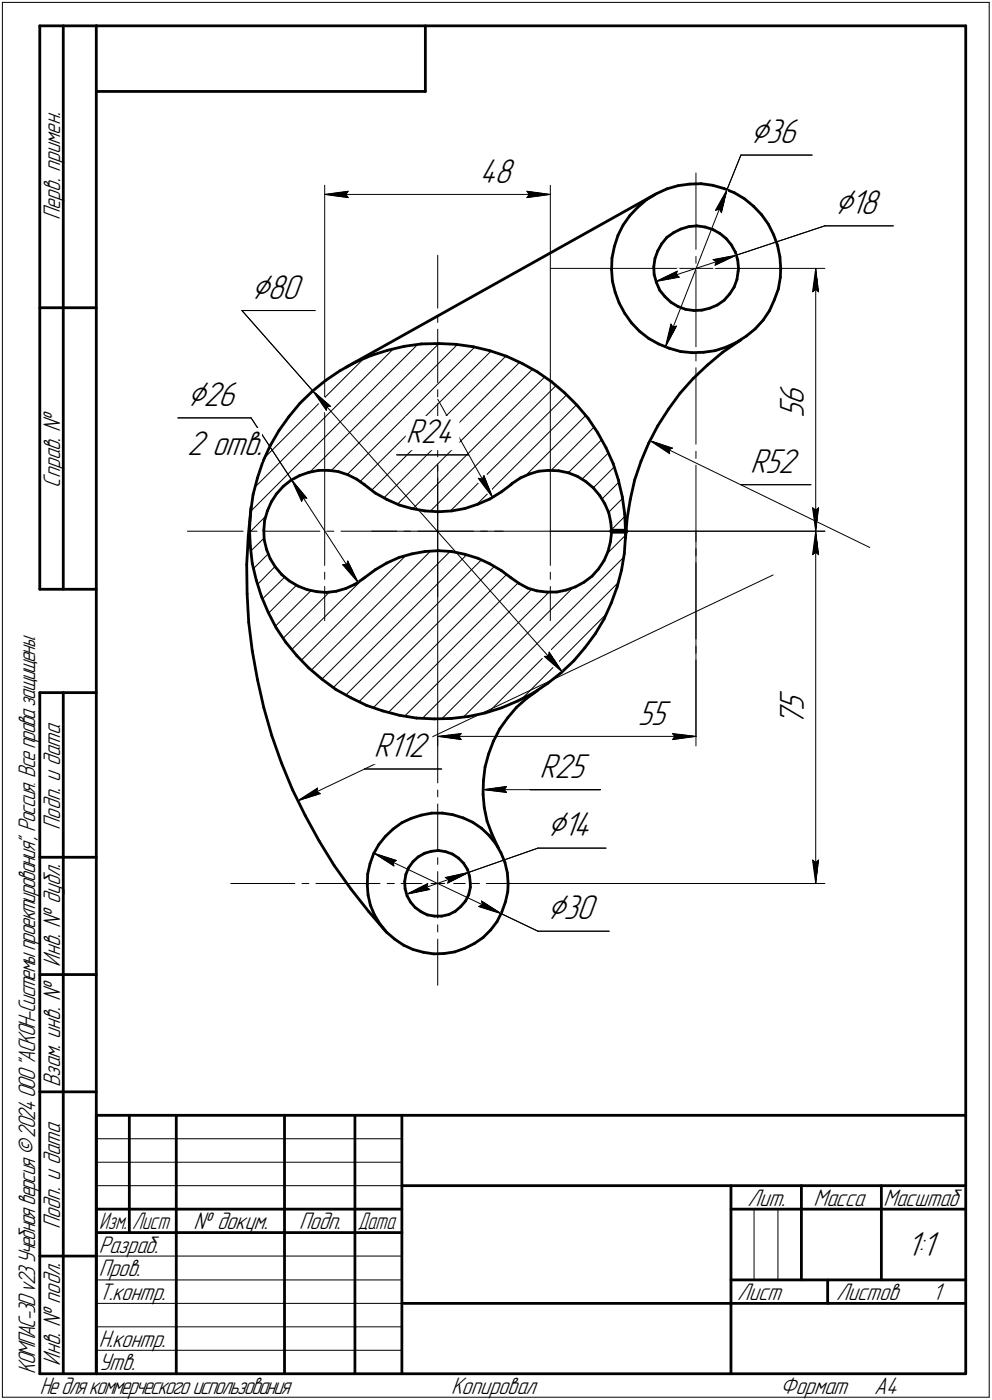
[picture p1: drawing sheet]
<svg xmlns="http://www.w3.org/2000/svg" width="211mm" height="298mm" viewBox="0 0 211 298" stroke-linecap="round" stroke-linejoin="round" font-family="sans-serif">
<defs><g id="words">
<g font-size="8.5">
<text x="159.6" y="30.4">⌀36</text>
<text x="177.5" y="45.6">⌀18</text>
<text x="53.5" y="63.6">⌀80</text>
<text x="39.8" y="86.4">⌀26</text>
<text x="116.4" y="178.1">⌀14</text>
<text x="116.4" y="195.7">⌀30</text>
</g>
<g font-size="7.8">
<text x="102" y="38.9">48</text>
<text x="171" y="89" transform="rotate(-90 171 89)">5</text>
<text x="171" y="86.2" transform="rotate(-90 171 86.2)">6</text>
<text x="86.4" y="94.3">R24</text>
<text x="39.8" y="96.8">2 отв.</text>
<text x="159.6" y="100.7">R52</text>
<text x="135.7" y="154.3">55</text>
<text x="171" y="154.5" transform="rotate(-90 171 154.5)">7</text>
<text x="171" y="151.3" transform="rotate(-90 171 151.3)">5</text>
<text x="79.5" y="161.2">R112</text>
<text x="114.8" y="165.6">R25</text>
<text x="192.9" y="267.5">1:1</text>
</g>
<g font-size="5.4">
<text x="12.8" y="46.9" transform="rotate(-90 12.8 46.9)">Перв. примен.</text>
<text x="12.8" y="103.8" transform="rotate(-90 12.8 103.8)">Справ. №</text>
<text x="12.8" y="176.7" transform="rotate(-90 12.8 176.7)">Подп. и дата</text>
<text x="12.8" y="205.8" transform="rotate(-90 12.8 205.8)">Инв. № дубл.</text>
<text x="12.8" y="231.6" transform="rotate(-90 12.8 231.6)">Взам. инв. №</text>
<text x="159.1" y="256.8">Лит.</text>
<text x="173.1" y="256.8">Масса</text>
<text x="188" y="256.8">Масштаб</text>
<text x="12.8" y="261.7" transform="rotate(-90 12.8 261.7)">Подп. и дата</text>
<text x="41.2" y="261.8">№ докум.</text>
<text x="63.6" y="261.8">Подп.</text>
<text x="21" y="266.8">Разраб.</text>
<text x="21" y="271.8">Пров.</text>
<text x="21" y="276.8">Т.контр.</text>
<text x="156.9" y="276.8">Лист</text>
<text x="177.9" y="276.8">Листов</text>
<text x="198.4" y="276.8">1</text>
<text x="21" y="286.8">Н.контр.</text>
<text x="7.5" y="292.5" transform="rotate(-90 7.5 292.5)">КОМПАС-3Dv23Учебнаяверсия©2024ООО&quot;АСКОН-Системыпроектирования&quot;, Россия. Всеправазащищены.</text>
<text x="12.8" y="290.8" transform="rotate(-90 12.8 290.8)">Инв. № подл.</text>
<text x="21" y="291.8">Утв.</text>
<text x="8.5" y="296.7">Недлякоммерческогоиспользования</text>
<text x="96" y="296.8">Копировал</text>
<text x="166" y="296.8">Формат</text>
<text x="186" y="296.8">A4</text>
</g>
<g font-size="5.3">
<text x="21.1" y="261.8">Изм.</text>
<text x="28.1" y="261.8">Лист</text>
<text x="76.1" y="261.8">Дата</text>
</g>
</g></defs>
<g fill="none" stroke="#000" stroke-width=".59">
<path d="M8.5 5.5v120zM8.5 5.5h12zM13.5 5.5v120zM20.5 5.5v287zM20.5 5.5h185zM20.5 19.5h70zM90.5 5.5v14zM205.5 5.5v287zM144.3 39.5l2.4-.3zM146.7 39.2l2.5-.1zM149.2 39.1l2.4 .4zM151.6 39.5l2.4 .6z"/>
<path d="M130.1 57.4l.2 2.5zM130.2 54.9l-.1 2.5zM130.3 59.9l.6 2.3zM130.7 52.5l-.5 2.4zM131.5 50.1l-.8 2.4zM132.6 47.9l-1.1 2.2zM134 45.9l-1.4 2zM135.7 44.1l1.9-1.6zM135.7 44.1l-1.7 1.8zM137.6 42.5l2.1-1.3zM139.1 56.8l.1 1.7zM139.2 58.5l.5 1.7z"/>
<path d="M139.4 55l-.3 1.8zM139.7 41.2l2.2-1zM140 53.4l-.6 1.6zM140.8 51.9l-.8 1.5zM141.9 50.5l1.4-1zM141.9 50.5l-1.1 1.4zM141.9 40.2l2.4-.7zM143.3 49.5l1.6-.7zM144.9 48.8l1.7-.5zM146.6 48.3l1.7-.2zM148.3 48.1l1.7 .2zM150 48.3l1.6 .6z"/>
<path d="M151.6 48.9l1.6 .8zM153.2 49.7l1.3 1.1zM154 40.1l2.3 1zM154.5 50.8l1.1 1.4zM155.6 52.2l.9 1.5zM156.3 41.1l2.1 1.2zM156.5 53.7l.5 1.7zM156.8 59.5l-.6 1.6zM157 55.4l.1 1.7zM157.1 57.7l-.3 1.8zM157.1 57.1v.6zM158.4 42.3l2 1.6z"/>
<path d="M160.4 43.9l1.7 1.8zM162.1 45.7l1.4 2.1zM163.5 47.8l1.1 2.2zM164.6 50l.8 2.2zM165.4 52.2l.5 2.5zM165.9 54.7l.2 2.4zM166 59.1l-.4 2.5zM166.1 57.1l-.1 2zM8.5 65.5h12zM72.4 78.9l3.2-1.8zM73.6 78.2l65.8-36.8zM75.6 77.1l3.4-1.4z"/>
<path d="M79 75.7l3.5-1.1zM82.5 74.6l3.5-.9zM86 73.7l3.7-.5zM89.7 73.2h3.7zM93.4 73.2l3.6 .1zM97 73.3l3.7 .5zM100.7 73.8l3.5 .9zM104.2 74.7l3.6 1.2zM107.8 75.9l3.3 1.5zM111.1 77.4l3.2 1.8zM114.3 79.2l3 2.1zM130.9 62.2l.8 2.3z"/>
<path d="M131.7 64.5l1.2 2.2zM132.9 66.7l1.5 2zM134.4 68.7l1.7 1.8zM136.1 70.5l1.9 1.6zM138 72.1l2.1 1.1zM139.7 60.2l.7 1.6zM140.1 73.2l2.3 1zM140.4 61.8l1.1 1.4zM141.5 63.2l1.2 1.1zM142.4 74.2l2.4 .6zM142.7 64.3l1.6 1zM144.3 65.3l1.6 .6z"/>
<path d="M144.8 74.8l2.4 .3zM145.9 65.9l1.8 .2zM147.2 75.1l2.5-.1zM147.7 66.1l1.7-.1zM149.4 66l1.6-.4zM149.7 75l2.4-.3zM150.5 77.7l3.3-2.7zM151 65.6l1.7-.7zM152.1 74.7l2.4-.8zM152.7 64.9l1.4-1zM153.8 75l3.4-2.4zM154.5 73.9l2.2-1z"/>
<path d="M155.3 62.6l-1.2 1.3zM156.2 61.1l-.9 1.5zM156.7 72.9l2.1-1.4zM157.2 72.6l.4-.2zM158.8 71.5l1.9-1.5zM162.4 68.2l-1.7 1.8zM163.7 66.1l-1.3 2.1zM164.8 63.8l-1.1 2.3zM165.6 61.6l-.8 2.2zM56 98.2l-1.2 3.6zM57.5 94.9l-1.5 3.3zM59.4 91.7l-1.9 3.2z"/>
<path d="M61.5 88.7l-2.1 3zM63.8 85.9l2.7-2.6zM63.8 85.9l-2.3 2.8zM66.5 83.3l2.8-2.3zM69.3 81l3.1-2.1zM117.3 81.3l2.8 2.4zM120.1 83.7l2.7 2.6zM122.8 86.3l2.3 2.8zM125.1 89.1l2.1 3zM127.2 92.1l1.7 3.2zM128.9 95.3l1.6 3.4zM130.5 98.7l1.1 3.5z"/>
<path d="M136.4 98.2l-1.4 4zM138 94.4l-1.6 3.8zM140 90.7l-2 3.7zM142.2 87.1l-2.2 3.6zM144.7 83.7l-2.5 3.4zM147.5 80.6l-2.8 3.1zM147.5 80.6l3-2.9zM52.8 114l-.3 6.2zM53.1 112.6l.2 3.6zM53.3 116.2l.4 3.8zM53.3 109l-.2 3.6zM53.4 107.9l-.6 6.1z"/>
<path d="M53.7 120l.8 3.5zM53.8 105.3l-.5 3.7zM54.8 101.8l-1 3.5zM56.1 112.9l.1 2.1zM56.2 115l.5 2zM56.3 110.8l-.2 2.1zM56.7 117l.8 2zM56.9 108.8l-.6 2zM57.5 119l1.1 1.7zM57.7 106.8l-.8 2zM58.8 105.2l-1.1 1.6zM60.3 103.5l1.6-1.2z"/>
<path d="M60.3 103.5l-1.5 1.7zM61.9 102.3l1.9-1zM63.8 101.3l1.9-.7zM65.7 100.6l2.1-.4zM67.8 100.2h2.1zM69.9 100.2l2.1 .2zM72 100.4l2 .7zM74 101.1l1.9 .9zM75.9 102l1.7 1.2zM77.6 103.2l2.2 1.8zM79.8 105l2.5 1.3zM82.3 106.3l2.6 1.2z"/>
<path d="M82.3 119.9l2.6-1.2zM84.9 107.5l2.7 .8zM84.9 118.7l2.7-.8zM87.6 108.3l2.8 .5zM87.6 117.9l2.8-.5zM90.4 108.8l2.9 .2zM90.4 117.4l2.9-.1zM93.3 109l2.8-.2zM93.3 117.3l2.8 .1zM96.1 108.8l2.8-.5zM96.1 117.4l2.8 .6zM98.9 108.3l2.8-.9z"/>
<path d="M98.9 118l2.8 .9zM101.7 107.4l2.5-1.1zM101.7 118.9l2.5 1.2zM104.2 106.3l2.5-1.6zM106.7 104.7l2-1.5zM109 103l1.7-1.2zM109 103l-.3 .2zM110.7 101.8l2-.9zM112.7 100.9l1.9-.6zM114.6 100.3l2.2-.1zM116.8 100.2h2.1zM118.9 100.2l2 .5z"/>
<path d="M120.9 100.7l2 .7zM122.9 101.4l1.7 1.1zM124.6 102.5l1.6 1.4zM126.2 103.9l1.4 1.6zM127.6 105.5l1.1 1.8zM128.5 119.4l-1.2 1.8zM128.7 107.3l.8 1.9zM129.4 117.4l-.9 2zM129.5 109.2l.5 2.1zM129.9 115.4l-.5 2zM130 111.3l.1 2.1zM130.1 113.4l-.2 2z"/>
<path d="M131.6 102.2l.8 3.6zM132.4 105.8l.5 3.7zM132.8 117.9l-.6 3.5zM132.9 109.5l.2 3.6zM133.1 114.1l-.3 3.8zM133.1 113.1v1zM133.4 110.4l-.3 4.2zM134.1 106.3l-.7 4.1zM135 102.2l-.9 4.1zM8.5 125.5h12zM52.5 120.2l.1 6.2zM52.6 126.4l.3 6.1z"/>
<path d="M52.9 132.5l.8 6.1zM53.7 138.6l1.1 6.1zM54.5 123.5l1.1 3.5zM55.6 127l1.5 3.4zM57.1 130.4l1.7 3.3zM58.6 120.7l1.3 1.6zM58.8 133.7l2 3zM59.9 122.3l1.7 1.4zM60.8 136.7l2.4 2.9zM61.6 123.7l1.8 1.1zM63.2 139.6l2.5 2.6zM63.4 124.8l2 .8z"/>
<path d="M65.4 125.6l2 .4zM67.4 126l2 .2zM69.4 126.2l2.1-.3zM71.5 125.9l2.1-.6zM73.6 125.3l1.8-.8zM75.4 124.5l1.8-1.2zM77.2 123.3l.4-.3zM77.6 123l2.2-1.7zM79.8 121.3l2.5-1.4zM104.2 120.1l2.5 1.4zM106.7 121.5l2 1.5zM108.7 123l1.7 1.2z"/>
<path d="M110.4 124.2l1.9 1zM112.3 125.2l1.9 .6zM114.2 125.8l2.1 .3zM116.3 126.1h2.1zM118.4 126.1l2.1-.5zM120.5 125.6l1.9-.6zM122.4 125l1.9-1zM124.3 124l1.7-1.3zM124.5 137.9l-2.4 2.8zM126.7 135l-2.2 2.9zM127.3 121.2l-1.3 1.5zM128.5 131.8l-1.8 3.2z"/>
<path d="M130 128.4l-1.5 3.4zM131.3 125l-1.3 3.4zM132.2 121.4l-.9 3.6zM8.5 147.5v145zM8.5 147.5h12zM13.5 147.5v145zM54.8 144.7l1.3 6zM56.1 150.7l1.7 5.9zM57.8 156.6l2.1 5.8zM65.7 142.2l2.8 2.4zM68.5 144.6l3 2.2zM71.5 146.8l3.2 1.8z"/>
<path d="M74.7 148.6l3.3 1.6zM78 150.2l3.4 1.2zM81.4 151.4l3.6 .9zM85 152.3l3.6 .6zM88.6 152.9l3.8 .2zM92.4 153.1l3.6-.1zM96 153l3.7-.4zM99.7 152.6l3.6-.8zM103.3 151.8l3.5-1.1zM105 157.8l-1 2.7zM106.3 155.2l-1.3 2.6zM106.8 150.7l3.4-1.4z"/>
<path d="M108 152.8l-1.7 2.4zM109.9 150.6l2.2-1.9zM109.9 150.6l-1.9 2.2zM110.2 149.3l3.3-1.7zM112.1 148.7l2.4-1.7zM113.5 147.6l3-2.1zM116.5 145.5l2.9-2.2zM119.4 143.3l2.7-2.6zM59.9 162.4l2.3 5.7zM62.2 168.1l2.7 5.6zM64.9 173.7l3 5.4zM67.9 179.1l3.2 5.2z"/>
<path d="M80.6 179.8l-1.1 2zM82 178.1l1.7-1.6zM82 178.1l-1.4 1.7zM83.7 176.5l1.8-1.3zM85.5 175.2l2-1zM87.5 174.2l2.2-.6zM89.7 173.6l2.2-.5zM91.9 173.1h2.2zM94.1 173.1l2.3 .4zM96.4 173.5l2.2 .7zM98.6 174.2l2 .9zM100.6 175.1l1.8 1.3z"/>
<path d="M102.4 176.4l1.7 1.5zM102.8 169.1l.2 2.9zM102.9 166.2l-.1 2.9zM103 172l.6 2.8zM103.2 163.3l-.3 2.9zM103.6 174.8l1 2.7zM104 160.5l-.8 2.8zM104.1 177.9l1.4 1.8zM104.6 177.5l1.2 2.7zM105.5 179.7l1.1 1.9zM8.5 182.5h12zM71.1 184.3l3.6 5z"/>
<path d="M74.7 189.3l3.8 4.8zM78.1 188.4l.2 2.2zM78.2 186.1l-.1 2.3zM78.3 190.6l.5 2.2zM78.5 194.1l3.5 4.2zM78.7 183.9l-.5 2.2zM78.8 192.8l.9 2zM79.5 181.8l-.8 2.1zM79.7 194.8l1.2 2zM80.9 196.8l1.4 1.7zM82.3 198.5l1.7 1.5zM84 200l1.9 1.3z"/>
<path d="M86.1 187.7l.1 1.5zM86.2 189.2l.4 1.6zM86.4 186.2l-.3 1.5zM86.6 190.8l.8 1.3zM87 184.7l-.6 1.5zM87.4 192.1l.9 1.1zM87.9 183.5l1.1-1zM87.9 183.5l-.9 1.2zM88.3 193.2l1.3 .9zM89 182.5l1.3-.8zM89.6 194.1l1.3 .7zM90.3 181.7l1.5-.4z"/>
<path d="M90.9 194.8l1.6 .3zM91.8 181.3l1.5-.2zM92.5 195.1h1.5zM93.3 181.1l1.5 .3zM94 195.1l1.5-.4zM94.8 181.4l1.5 .5zM95.5 194.7l1.4-.6zM96.3 181.9l1.2 .8zM96.9 194.1l1.1-1.1zM97.5 182.7l1.1 1.1zM98.6 183.8l.9 1.4zM99.1 191.9l-1.1 1.1z"/>
<path d="M99.5 185.2l.4 1.4zM99.7 190.5l-.6 1.4zM99.9 186.6l.2 1.5zM100.1 189l-.4 1.5zM100.1 188.1v.9zM102.8 199.6l1.6-1.6zM105.7 196.3l-1.3 1.7zM105.8 180.2l.3 .4zM106.6 181.6l.8 2zM106.8 194.2l-1.1 2.1zM107.4 183.6l.5 2.2zM107.5 192.1l-.7 2.1z"/>
<path d="M107.9 185.8l.2 2.3zM108 189.9l-.5 2.2zM108.1 188.1l-.1 1.8zM8.5 207.5h12zM85.9 201.3l2 .9zM87.9 202.2l2.2 .6zM90.1 202.8l2.2 .3zM92.3 203.1l2.3-.1zM94.6 203l2.2-.3zM96.8 202.7l2.1-.8zM98.9 201.9l2-1zM100.9 200.9l1.9-1.3z"/>
<path d="M8.5 232.5h12zM20.5 237.5h185zM20.5 237.5v55zM27.5 237.5v25zM37.5 237.5v55zM60.5 237.5v55zM75.5 237.5v55zM85.5 237.5v55zM20.5 257.5h65zM85.5 252.5h120zM155.5 252.5v40zM155.5 257.5h15z"/>
<path d="M170.5 252.5v20zM170.5 257.5h35zM187.5 252.5v20zM8.5 267.5h12zM20.5 262.5h65zM85.5 277.5h70zM155.5 277.5h50zM155.5 272.5h50zM176.1 272.5v5zM8.5 292.5h12zM20.5 292.5h185z"/>
</g>
<g fill="none" stroke="#000" stroke-width=".21">
<path d="M.5 .5v297zM.5 .5h210zM210.5 .5v297zM69.1 39.5v73.6zM117.1 39.5v73.6zM148.1 36.8v16.3zM157.6 33l-2.9 7.4zM157.6 33h15.2zM69.1 41.4l5-.7zM69.1 41.4l5 .7zM69.1 41.4h48zM73.6 41.4l.5 .7z"/>
<path d="M74.1 40.7l-.5 .7zM93.1 54.4v11.2zM112.1 42.1l5-.7zM112.1 40.7l.5 .7zM112.1 40.7l5 .7zM112.6 41.4l-.5 .7zM117.1 57.1h58.4zM139.5 59.9l4.6-2.2zM139.5 59.9l5-.9zM139.5 59.9l17.1-5.5zM143.8 58.5l.7 .5zM144.1 57.7l-.3 .8z"/>
<path d="M148.1 57.6v16.2zM148.1 54.6v1.4zM151.7 55.3l.7 .4zM151.7 55.3l4.9-.9zM152.1 56.5l4.5-2.1zM152.2 44.8l.9-.3zM152.4 55.7l-.3 .8zM153.1 44.5l.4 .8zM154.7 40.4l-1.2 4.9zM154.7 40.4l-2.5 4.4zM154.7 40.4l-13.1 33.5zM156.6 54.4l18.9-6.3z"/>
<path d="M173.6 57.1l.6 5zM173.6 57.1l-.7 5zM173.6 57.1v56zM175.5 48.1h14.6zM51.5 66.1l15 17.1zM51.5 66.1h15.6zM93.1 70.1v11.3zM93.1 67.1v1.6zM142.7 69l-1.1 4.9zM142.7 69l.5 .7zM143.2 69.7l.7-.3zM143.9 69.4l-2.3 4.5z"/>
<path d="M148.1 78.3v16.3zM148.1 75.4v1.5zM172.9 62.1l.7-.5zM173.6 61.6l.6 .5zM37.8 89h15.6zM53.4 89l8.7 13.2zM56.3 97.5l21.1-21.1zM66.5 83.2l3.9 3.3zM66.5 83.2l2.9 4.2zM66.5 83.2l53.1 59.9zM69.6 86.5h.8zM69.6 86.5l-.2 .9z"/>
<path d="M84.4 96.9h15.3zM93.1 98.8v1.5zM93.1 85.9v11.4zM93.1 83v1.5zM93.1 99.1v14zM93.1 85l11.7 20.9zM126.4 90.9l-9.1 9.3zM138.3 93.8l4.8 1.6zM138.3 93.8l4.2 2.8zM138.3 93.8l46.8 22.8zM142.3 95.8l.8-.4zM142.3 95.8l.2 .8z"/>
<path d="M148.1 99.1v16.2zM148.1 96.1v1.5zM39.9 113.1h11.8zM53.1 113.4l3.4-3.4zM53.2 113.1h1.5zM53.3 117.3l2.9-2.7zM53.3 108.9l35.6-35.6zM54.2 103.8l29.5-29.5zM56.2 113.1h11.9zM62.1 102.2l3.2 3.9zM62.1 102.2l2.1 4.6zM62.1 102.2l14.1 21.8z"/>
<path d="M64.5 106l.8 .1zM64.5 106l-.3 .8zM66 100.5l27.4-27.3zM69.1 113.1v7.3zM69.5 113.1h1.5zM70.5 100.2l26.9-26.9zM72.6 113.1h11.8zM73.9 101l27.1-27.1zM74 119.5l-.3 .7zM74 119.5l2.2 4.5zM76.6 102.5l27.9-27.7zM79.1 113.1h14z"/>
<path d="M79.1 104.4l28.5-28.5zM81.6 106.1l29-29zM84.6 107.4l28.8-28.8zM85.9 113.1h1.5zM86.4 118.2l-22.3 22.4zM87.8 108.4l28.1-28.1zM88.9 113.1h11.9zM91.5 108.9l26.9-26.9zM93.1 101.8v11.3zM93.1 113.1h14zM93.1 113.1v14zM93.1 113.1v45.7z"/>
<path d="M95.8 108.8l24.8-24.7zM101.4 107.4l21.3-21.2zM101.8 101.9l3 4zM101.8 101.9l.8 .1zM102.3 113.1h1.4zM103 101.3l-.4 .7zM103 101.3l1.8 4.6zM105.2 113.1h11.9zM111.9 101.2l12.7-12.7zM117.1 113.1v7.3zM117.1 113.1h58.4zM120.9 100.7l7.1-7.1z"/>
<path d="M123.9 102l5.6-5.6zM126.2 103.9l4.5-4.5zM128.1 106.3l3.6-3.7zM129.2 117.9l3.9-3.9zM129.5 109.1l3-3zM130.1 112.8l2.9-2.9zM148.1 119.8v16.3zM148.1 116.8v1.6zM148.1 113.1v45.7zM157.6 103.2h15zM172.9 108.1l.7 5zM172.9 108.1l.7 .5z"/>
<path d="M172.9 118.1l.7-.5zM173.6 108.6l.6-.5zM173.6 113.1l.6 5zM173.6 117.6l.6 .5zM173.6 113.1l-.7 5zM173.6 113.1v75zM174.2 108.1l-.6 5zM53.9 121.1l3.2-3.2zM55.8 127.6l4.7-4.7zM57.1 130.6l6-6zM58.5 120.6l-3.7 3.9zM58.6 133.3l7.5-7.5z"/>
<path d="M60.3 135.9l9.8-9.8zM62.1 138.3l14.8-14.7zM69.1 121.8v1.6zM69.1 124.9v7.3zM72.9 120.2l3.3 3.8zM72.9 120.2h.8zM115.8 139.8l3.8 3.3zM115.8 139.8l.9-.1zM116.8 138.9l-.1 .8zM116.8 138.9l2.8 4.2zM117.1 121.8v1.6zM117.1 124.9v7.3z"/>
<path d="M128.9 130.8l-18.1 18.2zM148.1 137.6v1.5zM66.2 142.7l25.4-25.4zM68.5 144.6l27.3-27.2zM71 146.4l28.3-28.3zM73.6 148l28.8-28.8zM76.4 149.4l28.8-28.8zM79.4 150.7l28.4-28.4zM82.6 151.7l27.6-27.6zM86.1 152.5l27-27zM89.8 153l27-26.8zM93.1 156.8v9.9z"/>
<path d="M93.1 156.8l5-.6zM93.1 156.8l5 .7zM93.1 156.8h55zM94 153.1l27.8-27.9zM97.6 156.8l.5 .7zM98.1 156.2l-.5 .6zM98.6 152.7l34.2-34.1zM104 151.6l27.7-27.6zM143.1 157.5l5-.7zM143.1 156.2l.5 .6zM143.1 156.2l5 .6zM143.6 156.8l-.5 .7z"/>
<path d="M148.1 140.5v16.3zM63.3 170.5l4.3-2.7zM63.3 170.5l4.9-1.5zM63.3 170.5l101.2-48.1zM67.4 168.6l.8 .4zM67.6 167.8l-.2 .8zM77.6 163.7h16.4zM93.1 168.2v1.5zM93.1 171.2v9.9zM102.8 168.1l5-.6zM102.8 168.1l5 .6zM102.8 168.1h25z"/>
<path d="M107.3 168.1l.5 .6zM107.8 167.5l-.5 .6zM112.8 168.1h15zM49.1 188.1h13.6zM64.3 188.1h1.4zM67.2 188.1h13.7zM79.6 181.7l4.7 1.5zM79.6 181.7l4.2 2.7zM79.6 181.7l27.1 12.9zM82.4 188.1h1.5zM83.7 183.6l.6-.4zM83.7 183.6l.1 .8z"/>
<path d="M85.3 188.1h13.7zM86.5 190.4l4.5-2.3zM86.5 190.4l4.9-1zM86.5 190.4l13.2-4.6zM90.8 189l.6 .4zM91 188.1l-.2 .9zM93.1 182.6v1.5zM93.1 185.6v9.9zM93.1 196.9v1.6zM93.1 200v9.8zM94.7 186.9l.8 .4zM94.7 186.9l5-1.1z"/>
<path d="M95.2 188l4.5-2.2zM95.5 187.3l-.3 .7zM99.7 185.8l14.8-5.2zM100.5 188.1h1.5zM101.9 193l4.8 1.6zM101.9 193l.7-.4zM102.4 191.9l.2 .7zM102.4 191.9l4.3 2.7zM103.5 188.1h13.6zM106.7 194.6l7.8 3.7zM114.5 180.6h14.4zM114.5 198.3h15.1z"/>
<path d="M117.1 188.1h58.4zM172.9 183.1l.7 5zM172.9 183.1l.7 .5zM173.6 183.6l.6-.5zM174.2 183.1l-.6 5zM20.5 247.5h65zM20.5 252.5h65zM20.5 242.5h65zM160.4 257.5v15zM165.5 257.5v15zM20.5 267.5h65zM20.5 272.5h65z"/>
<path d="M20.5 277.5h65zM.5 297.5h210zM20.5 282.5h65zM20.5 287.5h65z"/>
</g>
<path d="M130.1 113.1h3.1z" fill="none" stroke="#000" stroke-width="1"/>
<g fill="#fff" stroke="#fff" stroke-width=".21">
<path d="M165.4 81.2h7.2zM165.4 81.3h7.2zM165.4 81.4h7.2zM165.4 81.4h7.2zM165.4 81.5h7.2zM165.4 81.6h7.2zM165.4 81.7h7.2zM165.4 81.8h7.2zM165.4 81.9h7.2zM165.4 82h7.2zM165.4 82h7.2zM165.4 82.1h7.2zM165.4 82.2h7.2zM165.4 82.3h7.2zM165.4 82.4h7.2zM165.4 82.5h7.2zM165.4 82.5h7.2zM165.4 82.6h7.2zM165.4 82.7h7.2zM165.4 82.8h7.2zM165.4 82.9h7.2zM165.4 83h7.2zM165.4 83.1h7.2zM165.4 83.1h7.2zM165.4 83.2h7.2zM165.4 83.3h7.2zM165.4 83.4h7.2zM165.4 83.5h7.2zM165.4 83.6h7.2zM165.4 83.7h7.2zM165.4 83.7h7.2zM165.4 83.8h7.2zM165.4 83.9h7.2zM165.4 84h7.2zM165.4 84.1h7.2zM165.4 84.2h7.2zM165.4 84.2h7.2zM165.4 84.3h7.2zM165.4 84.4h7.2zM165.4 84.5h7.2zM165.4 84.6h7.2zM165.4 84.7h7.2zM165.4 84.8h7.2zM165.4 84.8h7.2zM165.4 84.9h7.2zM165.4 85h7.2zM165.4 85.1h7.2zM165.4 85.2h7.2zM165.4 85.3h7.2zM165.4 85.3h7.2zM165.4 85.4h7.2zM165.4 85.5h7.2zM165.4 85.6h7.2zM165.4 85.7h7.2zM165.4 85.8h7.2zM165.4 85.9h7.2zM165.4 85.9h7.2zM165.4 86h7.2zM165.4 86.1h7.2zM165.4 86.2h7.2zM165.4 86.3h7.2zM165.4 86.4h7.2zM165.4 86.4h7.2zM165.4 86.5h7.2zM165.4 86.6h7.2zM165.4 86.7h7.2zM165.4 86.8h7.2zM165.4 86.9h7.2zM165.4 87h7.2zM165.4 87h7.2zM165.4 87.1h7.2zM165.4 87.2h7.2zM165.4 87.3h7.2zM165.4 87.4h7.2zM165.4 87.5h7.2zM165.4 87.5h7.2zM165.4 87.6h7.2zM165.4 87.7h7.2zM165.4 87.8h7.2zM165.4 87.9h7.2zM165.4 88h7.2zM165.4 88.1h7.2zM165.4 88.1h7.2zM165.4 88.2h7.2zM165.4 88.3h7.2zM165.4 88.4h7.2zM165.4 88.5h7.2zM165.4 88.6h7.2zM165.4 88.6h7.2zM165.4 88.7h7.2zM165.4 88.8h7.2zM165.4 88.9h7.2z"/>
<path d="M172.3 107.6h2.5zM172.4 107.7h2.4zM172.4 107.8h2.4zM172.4 107.9h2.4zM172.4 107.9h2.4zM172.4 108h2.4zM172.4 108.1h2.4zM172.4 108.2h2.4zM172.5 108.3h2.2zM172.5 108.4h2.2zM172.5 108.5h2.2zM172.5 108.5h2.2zM172.5 108.6h2.2zM172.5 108.7h2.2zM172.5 108.8h2.2zM172.6 108.9h2zM172.6 109h2zM172.6 109.1h2zM172.6 109.1h2zM172.6 109.2h2zM172.6 109.3h2zM172.6 109.4h2zM172.6 109.5h1.9zM172.6 109.6h1.9zM172.6 109.6h1.9zM172.6 109.7h1.9zM172.6 109.8h1.9zM172.6 109.9h1.9zM172.6 110h1.9zM172.6 110.1h1.9zM172.7 110.2h1.7zM172.7 110.2h1.7zM172.7 110.3h1.7zM172.7 110.4h1.7zM172.7 110.5h1.7zM172.7 110.6h1.7zM172.7 110.7h1.7zM172.8 110.7h1.5zM172.8 110.8h1.5zM172.8 110.9h1.5zM172.8 111h1.5zM172.8 111.1h1.5zM172.8 111.2h1.5zM172.8 111.3h1.5zM172.8 111.3h1.4zM172.9 111.4h1.3zM172.9 111.5h1.3zM173 111.6h1.2zM173 111.7h1.2zM173.1 111.8h1.1zM173.1 111.8h1zM173.1 111.9h1zM173.1 112h.9zM173.1 112.1h.9zM173.2 112.2h.8zM173.2 112.3h.7zM173.3 112.4h.6zM173.3 112.4h.6zM173.3 112.5h.5zM173.4 112.6h.4zM173.4 112.7h.3zM173.5 112.8h.2zM173.5 112.9h.2z"/>
<path d="M173.5 57.4h.2zM173.5 57.5h.2zM173.4 57.6h.3zM173.4 57.7h.4zM173.3 57.7h.5zM173.3 57.8h.6zM173.3 57.9h.6zM173.2 58h.7zM173.2 58.1h.8zM173.1 58.2h.9zM173.1 58.3h.9zM173.1 58.3h1zM173.1 58.4h1zM173.1 58.5h1.1zM173 58.6h1.2zM173 58.7h1.2zM172.9 58.8h1.3zM172.9 58.8h1.3zM172.8 58.9h1.4zM172.8 59h1.5zM172.8 59.1h1.5zM172.8 59.2h1.5zM172.8 59.3h1.5zM172.8 59.4h1.5zM172.8 59.4h1.5zM172.8 59.5h1.5zM172.7 59.6h1.7zM172.7 59.7h1.7zM172.7 59.8h1.7zM172.7 59.9h1.7zM172.7 59.9h1.7zM172.7 60h1.7zM172.7 60.1h1.7zM172.6 60.2h1.9zM172.6 60.3h1.9zM172.6 60.4h1.9zM172.6 60.5h1.9zM172.6 60.5h1.9zM172.6 60.6h1.9zM172.6 60.7h1.9zM172.6 60.8h1.9zM172.6 60.9h2zM172.6 61h2zM172.6 61h2zM172.6 61.1h2zM172.6 61.2h2zM172.6 61.3h2zM172.6 61.4h2zM172.5 61.5h2.2zM172.5 61.6h2.2zM172.5 61.6h2.2zM172.5 61.7h2.2zM172.5 61.8h2.2zM172.5 61.9h2.2zM172.5 62h2.2zM172.4 62.1h2.4zM172.4 62.1h2.4zM172.4 62.2h2.4zM172.4 62.3h2.4zM172.4 62.4h2.4zM172.4 62.5h2.4zM172.4 62.6h2.4z"/>
<path d="M165.4 146.7h7.2zM165.4 146.8h7.2zM165.4 146.9h7.2zM165.4 147h7.2zM165.4 147.1h7.2zM165.4 147.2h7.2zM165.4 147.2h7.2zM165.4 147.3h7.2zM165.4 147.4h7.2zM165.4 147.5h7.2zM165.4 147.6h7.2zM165.4 147.7h7.2zM165.4 147.7h7.2zM165.4 147.8h7.2zM165.4 147.9h7.2zM165.4 148h7.2zM165.4 148.1h7.2zM165.4 148.2h7.2zM165.4 148.3h7.2zM165.4 148.3h7.2zM165.4 148.4h7.2zM165.4 148.5h7.2zM165.4 148.6h7.2zM165.4 148.7h7.2zM165.4 148.8h7.2zM165.4 148.8h7.2zM165.4 148.9h7.2zM165.4 149h7.2zM165.4 149.1h7.2zM165.4 149.2h7.2zM165.4 149.3h7.2zM165.4 149.4h7.2zM165.4 149.4h7.2zM165.4 149.5h7.2zM165.4 149.6h7.2zM165.4 149.7h7.2zM165.4 149.8h7.2zM165.4 149.9h7.2zM165.4 149.9h7.2zM165.4 150h7.2zM165.4 150.1h7.2zM165.4 150.2h7.2zM165.4 150.3h7.2zM165.4 150.4h7.2zM165.4 150.5h7.2zM165.4 150.5h7.2zM165.4 150.6h7.2zM165.4 150.7h7.2zM165.4 150.8h7.2zM165.4 150.9h7.2zM165.4 151h7.2zM165.4 151h7.2zM165.4 151.1h7.2zM165.4 151.2h7.2zM165.4 151.3h7.2zM165.4 151.4h7.2zM165.4 151.5h7.2zM165.4 151.6h7.2zM165.4 151.6h7.2zM165.4 151.7h7.2zM165.4 151.8h7.2zM165.4 151.9h7.2zM165.4 152h7.2zM165.4 152.1h7.2zM165.4 152.1h7.2zM165.4 152.2h7.2zM165.4 152.3h7.2zM165.4 152.4h7.2zM165.4 152.5h7.2zM165.4 152.6h7.2zM165.4 152.7h7.2zM165.4 152.7h7.2zM165.4 152.8h7.2zM165.4 152.9h7.2zM165.4 153h7.2zM165.4 153.1h7.2zM165.4 153.2h7.2zM165.4 153.2h7.2zM165.4 153.3h7.2zM165.4 153.4h7.2zM165.4 153.5h7.2zM165.4 153.6h7.2zM165.4 153.7h7.2zM165.4 153.8h7.2zM165.4 153.8h7.2zM165.4 153.9h7.2zM165.4 154h7.2zM165.4 154.1h7.2zM165.4 154.2h7.2zM165.4 154.3h7.2zM165.4 154.3h7.2zM165.4 154.4h7.2z"/>
<path d="M173.5 113.4h.2zM173.5 113.5h.2zM173.4 113.5h.3zM173.4 113.6h.4zM173.3 113.7h.5zM173.3 113.8h.6zM173.3 113.9h.6zM173.2 114h.7zM173.2 114h.8zM173.1 114.1h.9zM173.1 114.2h.9zM173.1 114.3h1zM173.1 114.4h1zM173.1 114.5h1.1zM173 114.6h1.2zM173 114.6h1.2zM172.9 114.7h1.3zM172.9 114.8h1.3zM172.8 114.9h1.4zM172.8 115h1.5zM172.8 115.1h1.5zM172.8 115.1h1.5zM172.8 115.2h1.5zM172.8 115.3h1.5zM172.8 115.4h1.5zM172.8 115.5h1.5zM172.7 115.6h1.7zM172.7 115.7h1.7zM172.7 115.7h1.7zM172.7 115.8h1.7zM172.7 115.9h1.7zM172.7 116h1.7zM172.7 116.1h1.7zM172.6 116.2h1.9zM172.6 116.2h1.9zM172.6 116.3h1.9zM172.6 116.4h1.9zM172.6 116.5h1.9zM172.6 116.6h1.9zM172.6 116.7h1.9zM172.6 116.8h1.9zM172.6 116.8h2zM172.6 116.9h2zM172.6 117h2zM172.6 117.1h2zM172.6 117.2h2zM172.6 117.3h2zM172.6 117.3h2zM172.5 117.4h2.2zM172.5 117.5h2.2zM172.5 117.6h2.2zM172.5 117.7h2.2zM172.5 117.8h2.2zM172.5 117.9h2.2zM172.5 117.9h2.2zM172.4 118h2.4zM172.4 118.1h2.4zM172.4 118.2h2.4zM172.4 118.3h2.4zM172.4 118.4h2.4zM172.4 118.4h2.4zM172.4 118.5h2.4z"/>
<path d="M172.3 182.6h2.5zM172.4 182.7h2.4zM172.4 182.8h2.4zM172.4 182.9h2.4zM172.4 183h2.4zM172.4 183h2.4zM172.4 183.1h2.4zM172.4 183.2h2.4zM172.5 183.3h2.2zM172.5 183.4h2.2zM172.5 183.5h2.2zM172.5 183.6h2.2zM172.5 183.6h2.2zM172.5 183.7h2.2zM172.5 183.8h2.2zM172.6 183.9h2zM172.6 184h2zM172.6 184.1h2zM172.6 184.1h2zM172.6 184.2h2zM172.6 184.3h2zM172.6 184.4h2zM172.6 184.5h1.9zM172.6 184.6h1.9zM172.6 184.7h1.9zM172.6 184.7h1.9zM172.6 184.8h1.9zM172.6 184.9h1.9zM172.6 185h1.9zM172.6 185.1h1.9zM172.7 185.2h1.7zM172.7 185.3h1.7zM172.7 185.3h1.7zM172.7 185.4h1.7zM172.7 185.5h1.7zM172.7 185.6h1.7zM172.7 185.7h1.7zM172.8 185.8h1.5zM172.8 185.8h1.5zM172.8 185.9h1.5zM172.8 186h1.5zM172.8 186.1h1.5zM172.8 186.2h1.5zM172.8 186.3h1.5zM172.8 186.4h1.4zM172.9 186.4h1.3zM172.9 186.5h1.3zM173 186.6h1.2zM173 186.7h1.2zM173.1 186.8h1.1zM173.1 186.9h1zM173.1 186.9h1zM173.1 187h.9zM173.1 187.1h.9zM173.2 187.2h.8zM173.2 187.3h.7zM173.3 187.4h.6zM173.3 187.5h.6zM173.3 187.5h.5zM173.4 187.6h.4zM173.4 187.7h.3zM173.5 187.8h.2zM173.5 187.9h.2z"/>
<path d="M135.7 148.7h7.4zM135.7 148.8h7.4zM135.7 148.8h7.4zM135.7 148.9h7.4zM135.7 149h7.4zM135.7 149.1h7.4zM135.7 149.2h7.4zM135.7 149.3h7.4zM135.7 149.4h7.4zM135.7 149.4h7.4zM135.7 149.5h7.4zM135.7 149.6h7.4zM135.7 149.7h7.4zM135.7 149.8h7.4zM135.7 149.9h7.4zM135.7 149.9h7.4zM135.7 150h7.4zM135.7 150.1h7.4zM135.7 150.2h7.4zM135.7 150.3h7.4zM135.7 150.4h7.4zM135.7 150.5h7.4zM135.7 150.5h7.4zM135.7 150.6h7.4zM135.7 150.7h7.4zM135.7 150.8h7.4zM135.7 150.9h7.4zM135.7 151h7.4zM135.7 151h7.4zM135.7 151.1h7.4zM135.7 151.2h7.4zM135.7 151.3h7.4zM135.7 151.4h7.4zM135.7 151.5h7.4zM135.7 151.6h7.4zM135.7 151.6h7.4zM135.7 151.7h7.4zM135.7 151.8h7.4zM135.7 151.9h7.4zM135.7 152h7.4zM135.7 152.1h7.4zM135.7 152.1h7.4zM135.7 152.2h7.4zM135.7 152.3h7.4zM135.7 152.4h7.4zM135.7 152.5h7.4zM135.7 152.6h7.4zM135.7 152.7h7.4zM135.7 152.7h7.4zM135.7 152.8h7.4zM135.7 152.9h7.4zM135.7 153h7.4zM135.7 153.1h7.4zM135.7 153.2h7.4zM135.7 153.2h7.4zM135.7 153.3h7.4zM135.7 153.4h7.4zM135.7 153.5h7.4zM135.7 153.6h7.4zM135.7 153.7h7.4zM135.7 153.8h7.4zM135.7 153.8h7.4zM135.7 153.9h7.4zM135.7 154h7.4zM135.7 154.1h7.4zM135.7 154.2h7.4zM135.7 154.3h7.4zM135.7 154.3h7.4zM135.7 154.4h7.4zM135.7 154.5h7.4zM135.7 154.6h7.4zM135.7 154.7h7.4zM135.7 154.8h7.4zM135.7 154.9h7.4zM135.7 154.9h7.4zM135.7 155h7.4zM135.7 155.1h7.4zM135.7 155.2h7.4zM135.7 155.3h7.4zM135.7 155.4h7.4zM135.7 155.4h7.4zM135.7 155.5h7.4zM135.7 155.6h7.4zM135.7 155.7h7.4zM135.7 155.8h7.4z"/>
<path d="M98 155.7h.6zM97.5 155.8h1.1zM96.8 155.9h1.8zM96.2 156h2.4zM95.6 156h3zM94.9 156.1h3.7zM94.7 156.2h3.9zM94.5 156.3h4.1zM94.3 156.4h4.3zM94.1 156.5h4.5zM93.8 156.5h4.8zM93.6 156.6h5zM93.4 156.7h5.2zM93.1 156.8h5.5zM93.4 156.9h5.2zM93.6 157h5zM93.7 157.1h4.9zM94 157.1h4.6zM94.1 157.2h4.5zM94.3 157.3h4.3zM94.6 157.4h4zM94.7 157.5h3.9zM94.9 157.6h3.7zM95.6 157.6h3zM96.2 157.7h2.4zM96.8 157.8h1.8zM97.5 157.9h1.1zM98 158h.6z"/>
<path d="M142.6 155.7h.7zM142.6 155.8h1.2zM142.6 155.9h1.8zM142.6 156h2.5zM142.6 156h3.1zM142.6 156.1h3.7zM142.6 156.2h4zM142.6 156.3h4.2zM142.6 156.4h4.4zM142.6 156.5h4.6zM142.6 156.5h4.9zM142.6 156.6h5.1zM142.6 156.7h5.3zM142.6 156.8h5.5zM142.6 156.9h5.3zM142.6 157h5.1zM142.6 157.1h4.9zM142.6 157.1h4.7zM142.6 157.2h4.6zM142.6 157.3h4.3zM142.6 157.4h4.1zM142.6 157.5h4zM142.6 157.6h3.7zM142.6 157.6h3.1zM142.6 157.7h2.5zM142.6 157.8h1.8zM142.6 157.9h1.2zM142.6 158h.7z"/>
<path d="M67.7 167.1h.2zM67.6 167.2h.3zM67.5 167.3h.5zM67.3 167.4h.7zM67.2 167.5h.9zM67.1 167.6h1zM66.9 167.6h1.3zM66.8 167.7h1.4zM66.6 167.8h1.6zM66.5 167.9h1.7zM66.4 168h1.9zM66.2 168.1h2.1zM66.1 168.1h2.2zM66 168.2h2.4zM65.9 168.3h2.5zM65.7 168.4h2.8zM65.6 168.5h2.9zM65.4 168.6h3.2zM65.3 168.7h3.3zM65.2 168.7h3.5zM65 168.8h3.7zM64.9 168.9h3.8zM64.8 169h3.9zM64.6 169.1h4.2zM64.6 169.2h4.2zM64.5 169.2h4.3zM64.4 169.3h4.2zM64.3 169.4h4zM64.3 169.5h3.8zM64.2 169.6h3.6zM64.1 169.7h3.5zM64 169.8h3.3zM64 169.8h3.1zM63.9 169.9h2.9zM63.8 170h2.7zM63.8 170.1h2.5zM63.7 170.2h2.3zM63.6 170.3h2.2zM63.5 170.3h2zM63.4 170.4h1.9z"/>
<path d="M79.6 155.6h12.3zM79.6 155.7h12.3zM79.6 155.8h12.3zM79.6 155.9h12.3zM79.6 156h12.3zM79.6 156h12.3zM79.6 156.1h12.3zM79.6 156.2h12.3zM79.6 156.3h12.3zM79.6 156.4h12.3zM79.6 156.5h12.3zM79.6 156.5h12.3zM79.6 156.6h12.3zM79.6 156.7h12.3zM79.6 156.8h12.3zM79.6 156.9h12.3zM79.6 157h12.3zM79.6 157.1h12.3zM79.6 157.1h12.3zM79.6 157.2h12.3zM79.6 157.3h12.3zM79.6 157.4h12.3zM79.6 157.5h12.3zM79.6 157.6h12.3zM79.6 157.6h12.3zM79.6 157.7h12.3zM79.6 157.8h12.3zM79.6 157.9h12.3zM79.6 158h12.3zM79.6 158.1h12.3zM79.6 158.2h12.3zM79.6 158.2h12.3zM79.6 158.3h12.3zM79.6 158.4h12.3zM79.6 158.5h12.3zM79.6 158.6h12.3zM79.6 158.7h12.3zM79.6 158.7h12.3zM79.6 158.8h12.3zM79.6 158.9h12.3zM79.6 159h12.3zM79.6 159.1h12.3zM79.6 159.2h12.3zM79.6 159.3h12.3zM79.6 159.3h12.3zM79.6 159.4h12.3zM79.6 159.5h12.3zM79.6 159.6h12.3zM79.6 159.7h12.3zM79.6 159.8h12.3zM79.6 159.9h12.3zM79.6 159.9h12.3zM79.6 160h12.3zM79.6 160.1h12.3zM79.6 160.2h12.3zM79.6 160.3h12.3zM79.6 160.4h12.3zM79.6 160.4h12.3zM79.6 160.5h12.3zM79.6 160.6h12.3zM79.6 160.7h12.3zM79.6 160.8h12.3zM79.6 160.9h12.3zM79.6 161h12.3zM79.6 161h12.3zM79.6 161.1h12.3zM79.6 161.2h12.3zM79.6 161.3h12.3zM79.6 161.4h12.3zM79.6 161.5h12.3zM79.6 161.5h12.3zM79.6 161.6h12.3zM79.6 161.7h12.3zM79.6 161.8h12.3zM79.6 161.9h12.3zM79.6 162h12.3zM79.6 162.1h12.3zM79.6 162.1h12.3zM79.6 162.2h12.3zM79.6 162.3h12.3zM79.6 162.4h12.3zM79.6 162.5h12.3zM79.6 162.6h12.3zM79.6 162.6h12.3z"/>
<path d="M107.7 167h.6zM107.1 167h1.2zM106.4 167.1h1.9zM105.8 167.2h2.5zM105.2 167.3h3.1zM104.6 167.4h3.7zM104.4 167.5h3.9zM104.2 167.6h4.1zM104 167.6h4.3zM103.8 167.7h4.5zM103.6 167.8h4.7zM103.4 167.9h4.9zM103.2 168h5.1zM103 168.1h5.3zM102.8 168.1h5.5zM103 168.2h5.3zM103.3 168.3h5zM103.5 168.4h4.8zM103.7 168.5h4.6zM104 168.6h4.3zM104.1 168.7h4.2zM104.4 168.7h3.9zM104.6 168.8h3.7zM105.2 168.9h3.1zM105.8 169h2.5zM106.4 169.1h1.9zM107.1 169.2h1.2zM107.7 169.2h.6z"/>
<path d="M114.8 160h10.9zM114.8 160.1h10.9zM114.8 160.2h10.9zM114.8 160.3h10.9zM114.8 160.4h10.9zM114.8 160.4h10.9zM114.8 160.5h10.9zM114.8 160.6h10.9zM114.8 160.7h10.9zM114.8 160.8h10.9zM114.8 160.9h10.9zM114.8 161h10.9zM114.8 161h10.9zM114.8 161.1h10.9zM114.8 161.2h10.9zM114.8 161.3h10.9zM114.8 161.4h10.9zM114.8 161.5h10.9zM114.8 161.5h10.9zM114.8 161.6h10.9zM114.8 161.7h10.9zM114.8 161.8h10.9zM114.8 161.9h10.9zM114.8 162h10.9zM114.8 162.1h10.9zM114.8 162.1h10.9zM114.8 162.2h10.9zM114.8 162.3h10.9zM114.8 162.4h10.9zM114.8 162.5h10.9zM114.8 162.6h10.9zM114.8 162.6h10.9zM114.8 162.7h10.9zM114.8 162.8h10.9zM114.8 162.9h10.9zM114.8 163h10.9zM114.8 163.1h10.9zM114.8 163.2h10.9zM114.8 163.2h10.9zM114.8 163.3h10.9zM114.8 163.4h10.9zM114.8 163.5h10.9zM114.8 163.6h10.9zM114.8 163.7h10.9zM114.8 163.7h10.9zM114.8 163.8h10.9zM114.8 163.9h10.9zM114.8 164h10.9zM114.8 164.1h10.9zM114.8 164.2h10.9zM114.8 164.3h10.9zM114.8 164.3h10.9zM114.8 164.4h10.9zM114.8 164.5h10.9zM114.8 164.6h10.9zM114.8 164.7h10.9zM114.8 164.8h10.9zM114.8 164.8h10.9zM114.8 164.9h10.9zM114.8 165h10.9zM114.8 165.1h10.9zM114.8 165.2h10.9zM114.8 165.3h10.9zM114.8 165.4h10.9zM114.8 165.4h10.9zM114.8 165.5h10.9zM114.8 165.6h10.9zM114.8 165.7h10.9zM114.8 165.8h10.9zM114.8 165.9h10.9zM114.8 165.9h10.9zM114.8 166h10.9zM114.8 166.1h10.9zM114.8 166.2h10.9zM114.8 166.3h10.9zM114.8 166.4h10.9zM114.8 166.5h10.9zM114.8 166.5h10.9zM114.8 166.6h10.9zM114.8 166.7h10.9zM114.8 166.8h10.9zM114.8 166.9h10.9zM114.8 167h10.9zM114.8 167h10.9z"/>
<path d="M138.3 93.9h1zM138.4 94h1.8zM138.5 94.1h2zM138.6 94.1h2.1zM138.7 94.2h2.3zM138.8 94.3h2.4zM138.9 94.4h2.6zM138.9 94.5h2.8zM139 94.6h3zM139.1 94.7h3.1zM139.2 94.7h3.3zM139.3 94.8h3.4zM139.4 94.9h3.6zM139.4 95h3.9zM139.5 95.1h4zM139.6 95.2h4.2zM139.6 95.2h4.2zM139.8 95.3h4zM139.9 95.4h3.8zM140 95.5h3.7zM140.1 95.6h3.5zM140.3 95.7h3.3zM140.4 95.8h3.1zM140.5 95.8h3zM140.6 95.9h2.8zM140.7 96h2.7zM140.9 96.1h2.4zM141 96.2h2.3zM141.1 96.3h2.2zM141.2 96.4h2.1zM141.4 96.4h1.8zM141.5 96.5h1.7zM141.6 96.6h1.5zM141.7 96.7h1.4zM141.8 96.8h1.2zM142 96.9h1zM142.1 96.9h.8zM142.2 97h.7zM142.3 97.1h.5zM142.5 97.2h.3zM142.6 97.3h.1z"/>
<path d="M159.6 95.1h10.9zM159.6 95.2h10.9zM159.6 95.2h10.9zM159.6 95.3h10.9zM159.6 95.4h10.9zM159.6 95.5h10.9zM159.6 95.6h10.9zM159.6 95.7h10.9zM159.6 95.8h10.9zM159.6 95.8h10.9zM159.6 95.9h10.9zM159.6 96h10.9zM159.6 96.1h10.9zM159.6 96.2h10.9zM159.6 96.3h10.9zM159.6 96.4h10.9zM159.6 96.4h10.9zM159.6 96.5h10.9zM159.6 96.6h10.9zM159.6 96.7h10.9zM159.6 96.8h10.9zM159.6 96.9h10.9zM159.6 96.9h10.9zM159.6 97h10.9zM159.6 97.1h10.9zM159.6 97.2h10.9zM159.6 97.3h10.9zM159.6 97.4h10.9zM159.6 97.5h10.9zM159.6 97.5h10.9zM159.6 97.6h10.9zM159.6 97.7h10.9zM159.6 97.8h10.9zM159.6 97.9h10.9zM159.6 98h10.9zM159.6 98h10.9zM159.6 98.1h10.9zM159.6 98.2h10.9zM159.6 98.3h10.9zM159.6 98.4h10.9zM159.6 98.5h10.9zM159.6 98.6h10.9zM159.6 98.6h10.9zM159.6 98.7h10.9zM159.6 98.8h10.9zM159.6 98.9h10.9zM159.6 99h10.9zM159.6 99.1h10.9zM159.6 99.1h10.9zM159.6 99.2h10.9zM159.6 99.3h10.9zM159.6 99.4h10.9zM159.6 99.5h10.9zM159.6 99.6h10.9zM159.6 99.7h10.9zM159.6 99.7h10.9zM159.6 99.8h10.9zM159.6 99.9h10.9zM159.6 100h10.9zM159.6 100.1h10.9zM159.6 100.2h10.9zM159.6 100.2h10.9zM159.6 100.3h10.9zM159.6 100.4h10.9zM159.6 100.5h10.9zM159.6 100.6h10.9zM159.6 100.7h10.9zM159.6 100.8h10.9zM159.6 100.8h10.9zM159.6 100.9h10.9zM159.6 101h10.9zM159.6 101.1h10.9zM159.6 101.2h10.9zM159.6 101.3h10.9zM159.6 101.3h10.9zM159.6 101.4h10.9zM159.6 101.5h10.9zM159.6 101.6h10.9zM159.6 101.7h10.9zM159.6 101.8h10.9zM159.6 101.9h10.9zM159.6 101.9h10.9zM159.6 102h10.9zM159.6 102.1h10.9z"/>
<path d="M144.3 57.1h.2zM144.1 57.2h.4zM143.9 57.3h.6zM143.8 57.4h.8zM143.6 57.5h1zM143.4 57.6h1.2zM143.3 57.7h1.3zM143.1 57.7h1.6zM142.9 57.8h1.8zM142.7 57.9h2zM142.5 58h2.3zM142.3 58.1h2.5zM142.2 58.2h2.6zM142 58.3h2.8zM141.8 58.3h3.1zM141.6 58.4h3.3zM141.5 58.5h3.4zM141.3 58.6h3.6zM141.1 58.7h3.8zM141 58.8h4zM140.9 58.8h4.1zM140.8 58.9h4.3zM140.7 59h4.4zM140.5 59.1h4.6zM140.5 59.2h4.7zM140.4 59.3h4.8zM140.3 59.4h4.9zM140.2 59.4h4.7zM140 59.5h4.4zM140 59.6h4zM139.9 59.7h3.7zM139.8 59.8h3.4zM139.7 59.9h3zM139.5 59.9h2.8zM140.5 60h1.4z"/>
<path d="M154.3 54.3h1.4zM153.8 54.4h2.8zM153.4 54.4h3.1zM152.9 54.5h3.6zM152.5 54.6h3.9zM152 54.7h4.3zM151.6 54.8h4.5zM151 54.9h5zM151.1 54.9h4.9zM151.1 55h4.8zM151.2 55.1h4.6zM151.2 55.2h4.4zM151.2 55.3h4.3zM151.3 55.4h4.1zM151.3 55.5h4.1zM151.3 55.5h3.9zM151.4 55.6h3.6zM151.4 55.7h3.5zM151.4 55.8h3.3zM151.5 55.9h3zM151.5 56h2.8zM151.5 56h2.7zM151.6 56.1h2.4zM151.6 56.2h2.2zM151.6 56.3h2.1zM151.6 56.4h1.9zM151.6 56.5h1.7zM151.6 56.6h1.6zM151.6 56.6h1.4zM151.7 56.7h1.1zM151.7 56.8h1zM151.7 56.9h.8zM151.8 57h.5zM151.8 57.1h.3zM151.8 57.1h.2z"/>
<path d="M177.5 39.9h10.6zM177.5 40h10.6zM177.5 40h10.6zM177.5 40.1h10.6zM177.5 40.2h10.6zM177.5 40.3h10.6zM177.5 40.4h10.6zM177.5 40.5h10.6zM177.5 40.6h10.6zM177.5 40.6h10.6zM177.5 40.7h10.6zM177.5 40.8h10.6zM177.5 40.9h10.6zM177.5 41h10.6zM177.5 41.1h10.6zM177.5 41.1h10.6zM177.5 41.2h10.6zM177.5 41.3h10.6zM177.5 41.4h10.6zM177.5 41.5h10.6zM177.5 41.6h10.6zM177.5 41.7h10.6zM177.5 41.7h10.6zM177.5 41.8h10.6zM177.5 41.9h10.6zM177.5 42h10.6zM177.5 42.1h10.6zM177.5 42.2h10.6zM177.5 42.2h10.6zM177.5 42.3h10.6zM177.5 42.4h10.6zM177.5 42.5h10.6zM177.5 42.6h10.6zM177.5 42.7h10.6zM177.5 42.8h10.6zM177.5 42.8h10.6zM177.5 42.9h10.6zM177.5 43h10.6zM177.5 43.1h10.6zM177.5 43.2h10.6zM177.5 43.3h10.6zM177.5 43.3h10.6zM177.5 43.4h10.6zM177.5 43.5h10.6zM177.5 43.6h10.6zM177.5 43.7h10.6zM177.5 43.8h10.6zM177.5 43.9h10.6zM177.5 43.9h10.6zM177.5 44h10.6zM177.5 44.1h10.6zM177.5 44.2h10.6zM177.5 44.3h10.6zM177.5 44.4h10.6zM177.5 44.4h10.6zM177.5 44.5h10.6zM177.5 44.6h10.6zM177.5 44.7h10.6zM177.5 44.8h10.6zM177.5 44.9h10.6zM177.5 45h10.6zM177.5 45h10.6zM177.5 45.1h10.6zM177.5 45.2h10.6zM177.5 45.3h10.6zM177.5 45.4h10.6zM177.5 45.5h10.6zM177.5 45.6h10.6zM177.5 45.6h10.6zM177.5 45.7h10.6zM177.5 45.8h10.6zM177.5 45.9h10.6zM177.5 46h10.6zM177.5 46.1h10.6zM177.5 46.1h10.6zM177.5 46.2h10.6zM177.5 46.3h10.6zM177.5 46.4h10.6zM177.5 46.5h10.6zM177.5 46.6h10.6zM177.5 46.7h10.6zM177.5 46.7h10.6zM177.5 46.8h10.6zM177.5 46.9h10.6zM177.5 47h10.6zM177.5 47.1h10.6z"/>
<path d="M142.4 68.4h.3zM142.4 68.5h.5zM142.4 68.6h.7zM142.3 68.7h1zM142.3 68.7h1.2zM142.3 68.8h1.5zM142.3 68.9h1.7zM142.2 69h2.1zM142.2 69.1h2.3zM142.2 69.2h2.5zM142.2 69.3h2.5zM142.2 69.3h2.4zM142.2 69.4h2.4zM142.2 69.5h2.3zM142.2 69.6h2.3zM142.1 69.7h2.3zM142.1 69.8h2.3zM142.1 69.8h2.3zM142.1 69.9h2.2zM142 70h2.3zM142 70.1h2.2zM142 70.2h2.2zM142 70.3h2.1zM141.9 70.4h2.2zM141.9 70.4h2.1zM141.9 70.5h2zM141.9 70.6h2zM141.8 70.7h2zM141.8 70.8h2zM141.8 70.9h2zM141.8 71h2zM141.7 71h2zM141.7 71.1h2zM141.7 71.2h1.9zM141.7 71.3h1.8zM141.6 71.4h1.9zM141.6 71.5h1.8zM141.6 71.5h1.8zM141.6 71.6h1.7zM141.6 71.7h1.7zM141.6 71.8h1.7zM141.6 71.9h1.6zM141.5 72h1.7zM141.6 72.1h1.5zM141.6 72.1h1.5zM141.6 72.2h1.4zM141.6 72.3h1.4zM141.6 72.4h1.3zM141.6 72.5h1.2zM141.6 72.6h1.2zM141.6 72.6h1.1zM141.6 72.7h1.1zM141.6 72.8h1zM141.6 72.9h.9zM141.6 73h.8zM141.6 73.1h.7zM141.6 73.2h.6zM141.6 73.2h.6zM141.6 73.3h.6zM141.6 73.4h.5zM141.6 73.5h.4zM141.6 73.6h.3zM141.6 73.7h.2zM141.6 73.7h.1z"/>
<path d="M154.6 40.5h.2zM154.5 40.6h.3zM154.4 40.6h.4zM154.3 40.7h.5zM154.3 40.8h.5zM154.2 40.9h.6zM154.1 41h.7zM154 41.1h.8zM153.9 41.1h.9zM153.8 41.2h1zM153.8 41.3h1zM153.7 41.4h1.1zM153.6 41.5h1.2zM153.5 41.6h1.3zM153.4 41.7h1.4zM153.3 41.7h1.5zM153.3 41.8h1.5zM153.2 41.9h1.6zM153.2 42h1.6zM153.2 42.1h1.6zM153.2 42.2h1.6zM153.1 42.2h1.7zM153.1 42.3h1.7zM153 42.4h1.8zM153 42.5h1.8zM152.9 42.6h1.9zM152.9 42.7h1.8zM152.8 42.8h1.9zM152.7 42.8h2zM152.7 42.9h2zM152.7 43h1.9zM152.7 43.1h1.9zM152.6 43.2h2zM152.6 43.3h2zM152.5 43.3h2zM152.5 43.4h2zM152.4 43.5h2.1zM152.4 43.6h2.1zM152.3 43.7h2.1zM152.3 43.8h2.1zM152.2 43.9h2.2zM152.1 43.9h2.3zM152.1 44h2.2zM152.1 44.1h2.2zM152.1 44.2h2.2zM152 44.3h2.3zM152 44.4h2.3zM151.9 44.4h2.4zM151.9 44.5h2.4zM151.8 44.6h2.5zM151.8 44.7h2.4zM151.7 44.8h2.5zM151.7 44.9h2.5zM151.6 45h2.6zM151.6 45h2.5zM151.8 45.1h2.3zM152.1 45.2h2zM152.2 45.3h1.9zM152.5 45.4h1.5zM152.7 45.5h1.3zM152.9 45.6h1.1zM153.1 45.6h.9zM153.2 45.7h.7zM153.5 45.8h.4zM153.7 45.9h.2z"/>
<path d="M159.6 24.7h11.3zM159.6 24.8h11.3zM159.6 24.9h11.3zM159.6 25h11.3zM159.6 25.1h11.3zM159.6 25.1h11.3zM159.6 25.2h11.3zM159.6 25.3h11.3zM159.6 25.4h11.3zM159.6 25.5h11.3zM159.6 25.6h11.3zM159.6 25.7h11.3zM159.6 25.7h11.3zM159.6 25.8h11.3zM159.6 25.9h11.3zM159.6 26h11.3zM159.6 26.1h11.3zM159.6 26.2h11.3zM159.6 26.2h11.3zM159.6 26.3h11.3zM159.6 26.4h11.3zM159.6 26.5h11.3zM159.6 26.6h11.3zM159.6 26.7h11.3zM159.6 26.8h11.3zM159.6 26.8h11.3zM159.6 26.9h11.3zM159.6 27h11.3zM159.6 27.1h11.3zM159.6 27.2h11.3zM159.6 27.3h11.3zM159.6 27.3h11.3zM159.6 27.4h11.3zM159.6 27.5h11.3zM159.6 27.6h11.3zM159.6 27.7h11.3zM159.6 27.8h11.3zM159.6 27.9h11.3zM159.6 27.9h11.3zM159.6 28h11.3zM159.6 28.1h11.3zM159.6 28.2h11.3zM159.6 28.3h11.3zM159.6 28.4h11.3zM159.6 28.4h11.3zM159.6 28.5h11.3zM159.6 28.6h11.3zM159.6 28.7h11.3zM159.6 28.8h11.3zM159.6 28.9h11.3zM159.6 29h11.3zM159.6 29h11.3zM159.6 29.1h11.3zM159.6 29.2h11.3zM159.6 29.3h11.3zM159.6 29.4h11.3zM159.6 29.5h11.3zM159.6 29.5h11.3zM159.6 29.6h11.3zM159.6 29.7h11.3zM159.6 29.8h11.3zM159.6 29.9h11.3zM159.6 30h11.3zM159.6 30.1h11.3zM159.6 30.1h11.3zM159.6 30.2h11.3zM159.6 30.3h11.3zM159.6 30.4h11.3zM159.6 30.5h11.3zM159.6 30.6h11.3zM159.6 30.6h11.3zM159.6 30.7h11.3zM159.6 30.8h11.3zM159.6 30.9h11.3zM159.6 31h11.3zM159.6 31.1h11.3zM159.6 31.2h11.3zM159.6 31.2h11.3zM159.6 31.3h11.3zM159.6 31.4h11.3zM159.6 31.5h11.3zM159.6 31.6h11.3zM159.6 31.7h11.3zM159.6 31.7h11.3zM159.6 31.8h11.3zM159.6 31.9h11.3z"/>
<path d="M91.2 187.5h.2zM91 187.6h.4zM90.8 187.7h.6zM90.7 187.8h.7zM90.5 187.9h.9zM90.3 188h1.2zM90.2 188h1.3zM90 188.1h1.5zM89.8 188.2h1.8zM89.7 188.3h1.9zM89.5 188.4h2.1zM89.3 188.5h2.4zM89.2 188.6h2.5zM89 188.6h2.7zM88.8 188.7h3zM88.6 188.8h3.2zM88.5 188.9h3.4zM88.3 189h3.6zM88.1 189.1h3.8zM88 189.1h3.9zM87.9 189.2h4zM87.8 189.3h4.2zM87.7 189.4h4.3zM87.6 189.5h4.4zM87.5 189.6h4.6zM87.5 189.7h4.6zM87.4 189.7h4.7zM87.2 189.8h4.6zM87.1 189.9h4.3zM87 190h4.1zM87 190.1h3.7zM86.9 190.2h3.4zM86.8 190.2h3.2zM86.7 190.3h2.9zM86.5 190.4h2.7zM87.5 190.5h1.4z"/>
<path d="M97.5 185.8h2.2zM97 185.8h2.7zM96.6 185.9h3zM96.2 186h3.3zM95.8 186.1h3.6zM95.4 186.2h3.9zM95 186.3h4.2zM94.6 186.4h4.5zM94.1 186.4h5zM94.2 186.5h4.8zM94.2 186.6h4.7zM94.2 186.7h4.6zM94.3 186.8h4.4zM94.3 186.9h4.3zM94.3 186.9h4.3zM94.3 187h4.2zM94.4 187.1h3.9zM94.4 187.2h3.7zM94.4 187.3h3.6zM94.5 187.4h3.3zM94.5 187.5h3.1zM94.5 187.5h3zM94.5 187.6h2.8zM94.6 187.7h2.5zM94.6 187.8h2.3zM94.7 187.9h2.1zM94.7 188h1.9zM94.7 188h1.7zM94.7 188.1h1.6zM94.7 188.2h1.4zM94.7 188.3h1.2zM94.8 188.4h1zM94.8 188.5h.8zM94.8 188.6h.6zM94.9 188.6h.3zM94.9 188.7h.2z"/>
<path d="M116.4 172.4h10.6zM116.4 172.5h10.6zM116.4 172.6h10.6zM116.4 172.6h10.6zM116.4 172.7h10.6zM116.4 172.8h10.6zM116.4 172.9h10.6zM116.4 173h10.6zM116.4 173.1h10.6zM116.4 173.1h10.6zM116.4 173.2h10.6zM116.4 173.3h10.6zM116.4 173.4h10.6zM116.4 173.5h10.6zM116.4 173.6h10.6zM116.4 173.7h10.6zM116.4 173.7h10.6zM116.4 173.8h10.6zM116.4 173.9h10.6zM116.4 174h10.6zM116.4 174.1h10.6zM116.4 174.2h10.6zM116.4 174.2h10.6zM116.4 174.3h10.6zM116.4 174.4h10.6zM116.4 174.5h10.6zM116.4 174.6h10.6zM116.4 174.7h10.6zM116.4 174.8h10.6zM116.4 174.8h10.6zM116.4 174.9h10.6zM116.4 175h10.6zM116.4 175.1h10.6zM116.4 175.2h10.6zM116.4 175.3h10.6zM116.4 175.3h10.6zM116.4 175.4h10.6zM116.4 175.5h10.6zM116.4 175.6h10.6zM116.4 175.7h10.6zM116.4 175.8h10.6zM116.4 175.9h10.6zM116.4 175.9h10.6zM116.4 176h10.6zM116.4 176.1h10.6zM116.4 176.2h10.6zM116.4 176.3h10.6zM116.4 176.4h10.6zM116.4 176.4h10.6zM116.4 176.5h10.6zM116.4 176.6h10.6zM116.4 176.7h10.6zM116.4 176.8h10.6zM116.4 176.9h10.6zM116.4 177h10.6zM116.4 177h10.6zM116.4 177.1h10.6zM116.4 177.2h10.6zM116.4 177.3h10.6zM116.4 177.4h10.6zM116.4 177.5h10.6zM116.4 177.5h10.6zM116.4 177.6h10.6zM116.4 177.7h10.6zM116.4 177.8h10.6zM116.4 177.9h10.6zM116.4 178h10.6zM116.4 178.1h10.6zM116.4 178.1h10.6zM116.4 178.2h10.6zM116.4 178.3h10.6zM116.4 178.4h10.6zM116.4 178.5h10.6zM116.4 178.6h10.6zM116.4 178.6h10.6zM116.4 178.7h10.6zM116.4 178.8h10.6zM116.4 178.9h10.6zM116.4 179h10.6zM116.4 179.1h10.6zM116.4 179.2h10.6zM116.4 179.2h10.6zM116.4 179.3h10.6zM116.4 179.4h10.6zM116.4 179.5h10.6zM116.4 179.6h10.6z"/>
<path d="M79.7 181.8h1.8zM79.8 181.9h2zM79.8 181.9h2.2zM79.9 182h2.4zM80 182.1h2.5zM80.1 182.2h2.7zM80.2 182.3h2.9zM80.3 182.4h3zM80.3 182.5h3.3zM80.3 182.5h3.5zM80.4 182.6h3.7zM80.5 182.7h3.8zM80.6 182.8h4zM80.7 182.9h4.1zM80.8 183h4.3zM80.9 183h4.2zM80.9 183.1h4.1zM81 183.2h4zM81.2 183.3h3.7zM81.3 183.4h3.6zM81.4 183.5h3.4zM81.5 183.6h3.3zM81.7 183.6h3.1zM81.8 183.7h3zM82 183.8h2.7zM82 183.9h2.7zM82.2 184h2.4zM82.3 184.1h2.2zM82.5 184.1h2zM82.6 184.2h1.9zM82.7 184.3h1.7zM82.9 184.4h1.5zM83 184.5h1.3zM83.1 184.6h1.2zM83.2 184.7h1zM83.4 184.7h.8zM83.5 184.8h.7zM83.7 184.9h.5zM83.7 185h.4zM83.9 185.1h.2z"/>
<path d="M102.2 191.2h.2zM102.2 191.3h.3zM102.1 191.3h.5zM102.1 191.4h.7zM102 191.5h.9zM102 191.6h1zM101.9 191.7h1.2zM101.9 191.8h1.4zM101.9 191.9h1.5zM101.9 191.9h1.6zM101.8 192h1.8zM101.8 192.1h2zM101.7 192.2h2.3zM101.7 192.3h2.4zM101.7 192.4h2.5zM101.6 192.4h2.7zM101.6 192.5h2.9zM101.5 192.6h3.1zM101.5 192.7h3.2zM101.4 192.8h3.4zM101.4 192.9h3.6zM101.3 193h3.8zM101.3 193h3.9zM101.3 193.1h4zM101.3 193.2h4.1zM101.2 193.3h4.3zM101.4 193.4h4.2zM101.7 193.5h4zM101.9 193.5h3.8zM102.2 193.6h3.6zM102.4 193.7h3.5zM102.7 193.8h3.3zM103 193.9h3.1zM103.2 194h3zM103.5 194.1h2.8zM103.7 194.1h2.6zM104 194.2h2.4zM104.2 194.3h2.3zM104.5 194.4h2.1zM104.7 194.5h2z"/>
<path d="M116.4 190h11.3zM116.4 190.1h11.3zM116.4 190.2h11.3zM116.4 190.2h11.3zM116.4 190.3h11.3zM116.4 190.4h11.3zM116.4 190.5h11.3zM116.4 190.6h11.3zM116.4 190.7h11.3zM116.4 190.8h11.3zM116.4 190.8h11.3zM116.4 190.9h11.3zM116.4 191h11.3zM116.4 191.1h11.3zM116.4 191.2h11.3zM116.4 191.3h11.3zM116.4 191.3h11.3zM116.4 191.4h11.3zM116.4 191.5h11.3zM116.4 191.6h11.3zM116.4 191.7h11.3zM116.4 191.8h11.3zM116.4 191.9h11.3zM116.4 191.9h11.3zM116.4 192h11.3zM116.4 192.1h11.3zM116.4 192.2h11.3zM116.4 192.3h11.3zM116.4 192.4h11.3zM116.4 192.4h11.3zM116.4 192.5h11.3zM116.4 192.6h11.3zM116.4 192.7h11.3zM116.4 192.8h11.3zM116.4 192.9h11.3zM116.4 193h11.3zM116.4 193h11.3zM116.4 193.1h11.3zM116.4 193.2h11.3zM116.4 193.3h11.3zM116.4 193.4h11.3zM116.4 193.5h11.3zM116.4 193.5h11.3zM116.4 193.6h11.3zM116.4 193.7h11.3zM116.4 193.8h11.3zM116.4 193.9h11.3zM116.4 194h11.3zM116.4 194.1h11.3zM116.4 194.1h11.3zM116.4 194.2h11.3zM116.4 194.3h11.3zM116.4 194.4h11.3zM116.4 194.5h11.3zM116.4 194.6h11.3zM116.4 194.6h11.3zM116.4 194.7h11.3zM116.4 194.8h11.3zM116.4 194.9h11.3zM116.4 195h11.3zM116.4 195.1h11.3zM116.4 195.2h11.3zM116.4 195.2h11.3zM116.4 195.3h11.3zM116.4 195.4h11.3zM116.4 195.5h11.3zM116.4 195.6h11.3zM116.4 195.7h11.3zM116.4 195.7h11.3zM116.4 195.8h11.3zM116.4 195.9h11.3zM116.4 196h11.3zM116.4 196.1h11.3zM116.4 196.2h11.3zM116.4 196.3h11.3zM116.4 196.3h11.3zM116.4 196.4h11.3zM116.4 196.5h11.3zM116.4 196.6h11.3zM116.4 196.7h11.3zM116.4 196.8h11.3zM116.4 196.8h11.3zM116.4 196.9h11.3zM116.4 197h11.3zM116.4 197.1h11.3zM116.4 197.2h11.3z"/>
<path d="M74.2 118.8h.1zM74 118.9h.3zM73.9 119h.5zM73.7 119h.7zM73.7 119.1h.8zM73.5 119.2h1zM73.4 119.3h1.2zM73.2 119.4h1.4zM73.2 119.5h1.5zM73 119.5h1.7zM72.9 119.6h1.9zM72.7 119.7h2.1zM72.6 119.8h2.2zM72.5 119.9h2.3zM72.3 120h2.6zM72.1 120.1h2.8zM72.2 120.1h2.8zM72.3 120.2h2.7zM72.4 120.3h2.7zM72.5 120.4h2.6zM72.6 120.5h2.5zM72.6 120.6h2.6zM72.6 120.6h2.6zM72.7 120.7h2.6zM72.8 120.8h2.5zM72.9 120.9h2.5zM73 121h2.4zM73.1 121.1h2.3zM73.2 121.2h2.2zM73.2 121.2h2.3zM73.2 121.3h2.3zM73.3 121.4h2.3zM73.4 121.5h2.2zM73.5 121.6h2.2zM73.6 121.7h2.1zM73.7 121.8h2.1zM73.7 121.8h2.1zM73.7 121.9h2.2zM73.8 122h2.1zM73.9 122.1h2zM74 122.2h1.9zM74.1 122.3h1.8zM74.2 122.3h1.7zM74.2 122.4h1.7zM74.3 122.5h1.6zM74.3 122.6h1.7zM74.4 122.7h1.6zM74.5 122.8h1.5zM74.6 122.9h1.4zM74.6 122.9h1.4zM74.8 123h1.2zM74.8 123.1h1.3zM75 123.2h1.1zM75.1 123.3h1zM75.3 123.4h.8zM75.4 123.4h.7zM75.5 123.5h.6zM75.6 123.6h.6zM75.8 123.7h.4zM75.9 123.8h.3zM76 123.9h.2z"/>
<path d="M62.1 102.4h.2zM62.1 102.4h.4zM62.1 102.5h.5zM62.1 102.6h.6zM62.2 102.7h.6zM62.2 102.8h.7zM62.2 102.9h.9zM62.2 103h1zM62.2 103h1zM62.2 103.1h1.2zM62.3 103.2h1.2zM62.3 103.3h1.3zM62.3 103.4h1.4zM62.3 103.5h1.5zM62.3 103.5h1.5zM62.3 103.6h1.6zM62.4 103.7h1.6zM62.4 103.8h1.7zM62.4 103.9h1.7zM62.4 104h1.8zM62.4 104.1h1.9zM62.4 104.1h1.9zM62.5 104.2h1.9zM62.5 104.3h2zM62.6 104.4h2zM62.6 104.5h2zM62.7 104.6h2zM62.7 104.6h2.1zM62.7 104.7h2.2zM62.7 104.8h2.2zM62.8 104.9h2.2zM62.8 105h2.3zM62.9 105.1h2.2zM62.9 105.2h2.3zM63 105.2h2.3zM63 105.3h2.4zM63.1 105.4h2.3zM63.1 105.5h2.4zM63.2 105.6h2.4zM63.2 105.7h2.4zM63.2 105.7h2.5zM63.2 105.8h2.6zM63.2 105.9h2.7zM63.3 106h2.7zM63.3 106.1h2.7zM63.4 106.2h2.6zM63.4 106.3h2.6zM63.5 106.3h2.3zM63.5 106.4h2.2zM63.6 106.5h1.9zM63.6 106.6h1.8zM63.7 106.7h1.6zM63.7 106.8h1.5zM63.8 106.8h1.2zM63.8 106.9h1.1zM63.8 107h1zM63.8 107.1h.9zM63.9 107.2h.6zM63.9 107.3h.5zM64 107.4h.3zM64 107.4h.2z"/>
<path d="M39.9 80.8h11.6zM39.9 80.9h11.6zM39.9 80.9h11.6zM39.9 81h11.6zM39.9 81.1h11.6zM39.9 81.2h11.6zM39.9 81.3h11.6zM39.9 81.4h11.6zM39.9 81.4h11.6zM39.9 81.5h11.6zM39.9 81.6h11.6zM39.9 81.7h11.6zM39.9 81.8h11.6zM39.9 81.9h11.6zM39.9 82h11.6zM39.9 82h11.6zM39.9 82.1h11.6zM39.9 82.2h11.6zM39.9 82.3h11.6zM39.9 82.4h11.6zM39.9 82.5h11.6zM39.9 82.5h11.6zM39.9 82.6h11.6zM39.9 82.7h11.6zM39.9 82.8h11.6zM39.9 82.9h11.6zM39.9 83h11.6zM39.9 83.1h11.6zM39.9 83.1h11.6zM39.9 83.2h11.6zM39.9 83.3h11.6zM39.9 83.4h11.6zM39.9 83.5h11.6zM39.9 83.6h11.6zM39.9 83.7h11.6zM39.9 83.7h11.6zM39.9 83.8h11.6zM39.9 83.9h11.6zM39.9 84h11.6zM39.9 84.1h11.6zM39.9 84.2h11.6zM39.9 84.2h11.6zM39.9 84.3h11.6zM39.9 84.4h11.6zM39.9 84.5h11.6zM39.9 84.6h11.6zM39.9 84.7h11.6zM39.9 84.8h11.6zM39.9 84.8h11.6zM39.9 84.9h11.6zM39.9 85h11.6zM39.9 85.1h11.6zM39.9 85.2h11.6zM39.9 85.3h11.6zM39.9 85.3h11.6zM39.9 85.4h11.6zM39.9 85.5h11.6zM39.9 85.6h11.6zM39.9 85.7h11.6zM39.9 85.8h11.6zM39.9 85.9h11.6zM39.9 85.9h11.6zM39.9 86h11.6zM39.9 86.1h11.6zM39.9 86.2h11.6zM39.9 86.3h11.6zM39.9 86.4h11.6zM39.9 86.4h11.6zM39.9 86.5h11.6zM39.9 86.6h11.6zM39.9 86.7h11.6zM39.9 86.8h11.6zM39.9 86.9h11.6zM39.9 87h11.6zM39.9 87h11.6zM39.9 87.1h11.6zM39.9 87.2h11.6zM39.9 87.3h11.6zM39.9 87.4h11.6zM39.9 87.5h11.6zM39.9 87.5h11.6zM39.9 87.6h11.6zM39.9 87.7h11.6zM39.9 87.8h11.6zM39.9 87.9h11.6z"/>
<path d="M103.1 100.6h.2zM103 100.7h.3zM102.8 100.8h.6zM102.6 100.8h.8zM102.4 100.9h1zM102.3 101h1.2zM102.1 101.1h1.4zM102 101.2h1.5zM101.9 101.3h1.6zM101.8 101.3h1.7zM101.6 101.4h2zM101.4 101.5h2.2zM101.3 101.6h2.3zM101.2 101.7h2.5zM101 101.8h2.7zM101.1 101.9h2.7zM101.2 101.9h2.6zM101.3 102h2.5zM101.3 102.1h2.6zM101.3 102.2h2.6zM101.4 102.3h2.5zM101.5 102.4h2.5zM101.6 102.4h2.4zM101.6 102.5h2.5zM101.7 102.6h2.4zM101.8 102.7h2.3zM101.9 102.8h2.2zM101.9 102.9h2.2zM101.9 103h2.3zM102 103h2.2zM102.1 103.1h2.1zM102.2 103.2h2.1zM102.2 103.3h2.1zM102.3 103.4h2zM102.4 103.5h2zM102.4 103.5h2zM102.4 103.6h2.1zM102.5 103.7h2zM102.6 103.8h1.9zM102.7 103.9h1.9zM102.8 104h1.8zM102.8 104.1h1.8zM102.9 104.1h1.7zM103 104.2h1.6zM103 104.3h1.6zM103 104.4h1.6zM103.1 104.5h1.5zM103.2 104.6h1.4zM103.3 104.6h1.3zM103.3 104.7h1.4zM103.5 104.8h1.2zM103.5 104.9h1.2zM103.6 105h1.1zM103.8 105.1h.9zM103.9 105.2h.8zM104 105.2h.7zM104.1 105.3h.7zM104.2 105.4h.6zM104.3 105.5h.5zM104.4 105.6h.4zM104.6 105.7h.2zM104.6 105.7h.2z"/>
<path d="M86.4 88.7h11.3zM86.4 88.8h11.3zM86.4 88.9h11.3zM86.4 89h11.3zM86.4 89.1h11.3zM86.4 89.2h11.3zM86.4 89.2h11.3zM86.4 89.3h11.3zM86.4 89.4h11.3zM86.4 89.5h11.3zM86.4 89.6h11.3zM86.4 89.7h11.3zM86.4 89.7h11.3zM86.4 89.8h11.3zM86.4 89.9h11.3zM86.4 90h11.3zM86.4 90.1h11.3zM86.4 90.2h11.3zM86.4 90.3h11.3zM86.4 90.3h11.3zM86.4 90.4h11.3zM86.4 90.5h11.3zM86.4 90.6h11.3zM86.4 90.7h11.3zM86.4 90.8h11.3zM86.4 90.8h11.3zM86.4 90.9h11.3zM86.4 91h11.3zM86.4 91.1h11.3zM86.4 91.2h11.3zM86.4 91.3h11.3zM86.4 91.4h11.3zM86.4 91.4h11.3zM86.4 91.5h11.3zM86.4 91.6h11.3zM86.4 91.7h11.3zM86.4 91.8h11.3zM86.4 91.9h11.3zM86.4 91.9h11.3zM86.4 92h11.3zM86.4 92.1h11.3zM86.4 92.2h11.3zM86.4 92.3h11.3zM86.4 92.4h11.3zM86.4 92.5h11.3zM86.4 92.5h11.3zM86.4 92.6h11.3zM86.4 92.7h11.3zM86.4 92.8h11.3zM86.4 92.9h11.3zM86.4 93h11.3zM86.4 93h11.3zM86.4 93.1h11.3zM86.4 93.2h11.3zM86.4 93.3h11.3zM86.4 93.4h11.3zM86.4 93.5h11.3zM86.4 93.6h11.3zM86.4 93.6h11.3zM86.4 93.7h11.3zM86.4 93.8h11.3zM86.4 93.9h11.3zM86.4 94h11.3zM86.4 94.1h11.3zM86.4 94.1h11.3zM86.4 94.2h11.3zM86.4 94.3h11.3zM86.4 94.4h11.3zM86.4 94.5h11.3zM86.4 94.6h11.3zM86.4 94.7h11.3zM86.4 94.7h11.3zM86.4 94.8h11.3zM86.4 94.9h11.3zM86.4 95h11.3zM86.4 95.1h11.3zM86.4 95.2h11.3zM86.4 95.2h11.3zM86.4 95.3h11.3zM86.4 95.4h11.3zM86.4 95.5h11.3zM86.4 95.6h11.3zM86.4 95.7h11.3zM86.4 95.8h11.3z"/>
<path d="M102 33.3h8.2zM102 33.4h8.2zM102 33.4h8.2zM102 33.5h8.2zM102 33.6h8.2zM102 33.7h8.2zM102 33.8h8.2zM102 33.9h8.2zM102 34h8.2zM102 34h8.2zM102 34.1h8.2zM102 34.2h8.2zM102 34.3h8.2zM102 34.4h8.2zM102 34.5h8.2zM102 34.5h8.2zM102 34.6h8.2zM102 34.7h8.2zM102 34.8h8.2zM102 34.9h8.2zM102 35h8.2zM102 35.1h8.2zM102 35.1h8.2zM102 35.2h8.2zM102 35.3h8.2zM102 35.4h8.2zM102 35.5h8.2zM102 35.6h8.2zM102 35.6h8.2zM102 35.7h8.2zM102 35.8h8.2zM102 35.9h8.2zM102 36h8.2zM102 36.1h8.2zM102 36.2h8.2zM102 36.2h8.2zM102 36.3h8.2zM102 36.4h8.2zM102 36.5h8.2zM102 36.6h8.2zM102 36.7h8.2zM102 36.7h8.2zM102 36.8h8.2zM102 36.9h8.2zM102 37h8.2zM102 37.1h8.2zM102 37.2h8.2zM102 37.3h8.2zM102 37.3h8.2zM102 37.4h8.2zM102 37.5h8.2zM102 37.6h8.2zM102 37.7h8.2zM102 37.8h8.2zM102 37.8h8.2zM102 37.9h8.2zM102 38h8.2zM102 38.1h8.2zM102 38.2h8.2zM102 38.3h8.2zM102 38.4h8.2zM102 38.4h8.2zM102 38.5h8.2zM102 38.6h8.2zM102 38.7h8.2zM102 38.8h8.2zM102 38.9h8.2zM102 38.9h8.2zM102 39h8.2zM102 39.1h8.2zM102 39.2h8.2zM102 39.3h8.2zM102 39.4h8.2zM102 39.5h8.2zM102 39.5h8.2zM102 39.6h8.2zM102 39.7h8.2zM102 39.8h8.2zM102 39.9h8.2zM102 40h8.2zM102 40h8.2zM102 40.1h8.2zM102 40.2h8.2zM102 40.3h8.2z"/>
<path d="M73.9 40.3h.7zM73.2 40.4h1.4zM72.4 40.5h2.2zM71.6 40.6h3zM70.9 40.6h3.7zM70.7 40.7h3.9zM70.5 40.8h4.1zM70.3 40.9h4.3zM70.1 41h4.5zM69.9 41.1h4.7zM69.7 41.1h4.9zM69.5 41.2h5.1zM69.3 41.3h5.3zM69.1 41.4h5.5zM69.3 41.5h5.3zM69.5 41.6h5.1zM69.7 41.7h4.9zM69.9 41.7h4.7zM70.1 41.8h4.5zM70.3 41.9h4.3zM70.5 42h4.1zM70.7 42.1h3.9zM70.9 42.2h3.7zM71.5 42.2h3.1zM72.1 42.3h2.5zM72.7 42.4h1.9zM73.4 42.5h1.2zM74 42.6h.6z"/>
<path d="M111.6 40.3h.8zM111.6 40.4h1.5zM111.6 40.5h2.3zM111.6 40.6h3zM111.6 40.6h3.7zM111.6 40.7h4zM111.6 40.8h4.1zM111.6 40.9h4.3zM111.6 41h4.6zM111.6 41.1h4.7zM111.6 41.1h4.9zM111.6 41.2h5.2zM111.6 41.3h5.3zM111.6 41.4h5.5zM111.6 41.5h5.3zM111.6 41.6h5.2zM111.6 41.7h4.9zM111.6 41.7h4.7zM111.6 41.8h4.6zM111.6 41.9h4.3zM111.6 42h4.1zM111.6 42.1h4zM111.6 42.2h3.7zM111.6 42.2h3.1zM111.6 42.3h2.5zM111.6 42.4h1.9zM111.6 42.5h1.3zM111.6 42.6h.7z"/>
<path d="M39.9 91.3h15.7zM39.9 91.4h15.7zM39.9 91.4h15.7zM39.9 91.5h15.7zM39.9 91.6h15.7zM39.9 91.7h15.7zM39.9 91.8h15.7zM39.9 91.9h15.7zM39.9 91.9h15.7zM39.9 92h15.7zM39.9 92.1h15.7zM39.9 92.2h15.7zM39.9 92.3h15.7zM39.9 92.4h15.7zM39.9 92.5h15.7zM39.9 92.5h15.7zM39.9 92.6h15.7zM39.9 92.7h15.7zM39.9 92.8h15.7zM39.9 92.9h15.7zM39.9 93h15.7zM39.9 93h15.7zM39.9 93.1h15.7zM39.9 93.2h15.7zM39.9 93.3h15.7zM39.9 93.4h15.7zM39.9 93.5h15.7zM39.9 93.6h15.7zM39.9 93.6h15.7zM39.9 93.7h15.7zM39.9 93.8h15.7zM39.9 93.9h15.7zM39.9 94h15.7zM39.9 94.1h15.7zM39.9 94.1h15.7zM39.9 94.2h15.7zM39.9 94.3h15.7zM39.9 94.4h15.7zM39.9 94.5h15.7zM39.9 94.6h15.7zM39.9 94.7h15.7zM39.9 94.7h15.7zM39.9 94.8h15.7zM39.9 94.9h15.7zM39.9 95h15.7zM39.9 95.1h15.7zM39.9 95.2h15.7zM39.9 95.2h15.7zM39.9 95.3h15.7zM39.9 95.4h15.7zM39.9 95.5h15.7zM39.9 95.6h15.7zM39.9 95.7h15.7zM39.9 95.8h15.7zM39.9 95.8h15.7zM39.9 95.9h15.7zM39.9 96h15.7zM39.9 96.1h15.7zM39.9 96.2h15.7zM39.9 96.3h15.7zM39.9 96.4h15.7zM39.9 96.4h15.7zM39.9 96.5h15.7zM39.9 96.6h15.7zM39.9 96.7h15.7zM39.9 96.8h15.7zM39.9 96.9h15.7zM39.9 96.9h15.7zM39.9 97h15.7zM39.9 97.1h15.7zM39.9 97.2h15.7zM39.9 97.3h15.7zM39.9 97.4h15.7zM39.9 97.5h15.7zM39.9 97.5h15.7zM39.9 97.6h15.7zM39.9 97.7h15.7zM39.9 97.8h15.7zM39.9 97.9h15.7zM39.9 98h15.7zM39.9 98h15.7zM39.9 98.1h15.7zM39.9 98.2h15.7zM39.9 98.3h15.7z"/>
<path d="M116.8 138.2h.2zM116.8 138.3h.3zM116.7 138.3h.5zM116.6 138.4h.6zM116.5 138.5h.8zM116.4 138.6h.9zM116.3 138.7h1zM116.2 138.8h1.2zM116.2 138.9h1.3zM116 138.9h1.5zM115.9 139h1.7zM115.8 139.1h1.9zM115.7 139.2h2zM115.7 139.3h2.1zM115.6 139.4h2.3zM115.5 139.4h2.4zM115.4 139.5h2.5zM115.3 139.6h2.7zM115.2 139.7h2.8zM115.1 139.8h3zM115.2 139.9h3zM115.3 140h2.9zM115.4 140h2.9zM115.5 140.1h2.9zM115.6 140.2h2.8zM115.7 140.3h2.7zM115.8 140.4h2.7zM115.9 140.5h2.6zM116 140.5h2.6zM116.1 140.6h2.6zM116.2 140.7h2.5zM116.3 140.8h2.5zM116.4 140.9h2.5zM116.5 141h2.4zM116.6 141.1h2.4zM116.7 141.1h2.3zM116.8 141.2h2.2zM116.9 141.3h2.2zM117 141.4h2.1zM117.1 141.5h2zM117.2 141.6h2zM117.3 141.6h1.9zM117.3 141.7h1.9zM117.5 141.8h1.8zM117.6 141.9h1.7zM117.7 142h1.6zM117.8 142.1h1.6zM117.9 142.2h1.5zM117.9 142.2h1.5zM118.1 142.3h1.4zM118.3 142.4h1.2zM118.4 142.5h1.1zM118.6 142.6h.9zM118.8 142.7h.7zM119 142.7h.5zM119.1 142.8h.5zM119.3 142.9h.3zM119.5 143h.1z"/>
<path d="M66.6 83.3h.2zM66.6 83.4h.4zM66.7 83.5h.4zM66.7 83.6h.6zM66.7 83.7h.8zM66.8 83.7h.8zM66.8 83.8h1zM66.9 83.9h1.1zM66.9 84h1.3zM66.9 84.1h1.4zM67 84.2h1.5zM67 84.2h1.6zM67 84.3h1.7zM67.1 84.4h1.6zM67.1 84.5h1.7zM67.1 84.6h1.8zM67.1 84.7h1.9zM67.1 84.8h2.1zM67.2 84.8h2.1zM67.2 84.9h2.1zM67.2 85h2.2zM67.3 85.1h2.2zM67.4 85.2h2.2zM67.5 85.3h2.2zM67.5 85.3h2.3zM67.6 85.4h2.3zM67.6 85.5h2.4zM67.6 85.6h2.5zM67.7 85.7h2.5zM67.8 85.8h2.5zM67.8 85.9h2.6zM67.9 85.9h2.6zM68 86h2.6zM68 86.1h2.7zM68.1 86.2h2.7zM68.2 86.3h2.7zM68.2 86.4h2.8zM68.2 86.4h2.8zM68.3 86.5h2.8zM68.3 86.6h2.7zM68.4 86.7h2.6zM68.5 86.8h2.4zM68.5 86.9h2.3zM68.6 87h2zM68.7 87h1.8zM68.7 87.1h1.7zM68.7 87.2h1.7zM68.8 87.3h1.4zM68.8 87.4h1.3zM68.9 87.5h1.1zM69 87.5h.9zM69 87.6h.8zM69.1 87.7h.7zM69.2 87.8h.5zM69.2 87.9h.4zM69.3 88h.2z"/>
<path d="M53.4 57.8h11.6zM53.4 57.9h11.6zM53.4 58h11.6zM53.4 58.1h11.6zM53.4 58.2h11.6zM53.4 58.3h11.6zM53.4 58.3h11.6zM53.4 58.4h11.6zM53.4 58.5h11.6zM53.4 58.6h11.6zM53.4 58.7h11.6zM53.4 58.8h11.6zM53.4 58.8h11.6zM53.4 58.9h11.6zM53.4 59h11.6zM53.4 59.1h11.6zM53.4 59.2h11.6zM53.4 59.3h11.6zM53.4 59.4h11.6zM53.4 59.4h11.6zM53.4 59.5h11.6zM53.4 59.6h11.6zM53.4 59.7h11.6zM53.4 59.8h11.6zM53.4 59.9h11.6zM53.4 59.9h11.6zM53.4 60h11.6zM53.4 60.1h11.6zM53.4 60.2h11.6zM53.4 60.3h11.6zM53.4 60.4h11.6zM53.4 60.5h11.6zM53.4 60.5h11.6zM53.4 60.6h11.6zM53.4 60.7h11.6zM53.4 60.8h11.6zM53.4 60.9h11.6zM53.4 61h11.6zM53.4 61h11.6zM53.4 61.1h11.6zM53.4 61.2h11.6zM53.4 61.3h11.6zM53.4 61.4h11.6zM53.4 61.5h11.6zM53.4 61.6h11.6zM53.4 61.6h11.6zM53.4 61.7h11.6zM53.4 61.8h11.6zM53.4 61.9h11.6zM53.4 62h11.6zM53.4 62.1h11.6zM53.4 62.1h11.6zM53.4 62.2h11.6zM53.4 62.3h11.6zM53.4 62.4h11.6zM53.4 62.5h11.6zM53.4 62.6h11.6zM53.4 62.7h11.6zM53.4 62.7h11.6zM53.4 62.8h11.6zM53.4 62.9h11.6zM53.4 63h11.6zM53.4 63.1h11.6zM53.4 63.2h11.6zM53.4 63.2h11.6zM53.4 63.3h11.6zM53.4 63.4h11.6zM53.4 63.5h11.6zM53.4 63.6h11.6zM53.4 63.7h11.6zM53.4 63.8h11.6zM53.4 63.8h11.6zM53.4 63.9h11.6zM53.4 64h11.6zM53.4 64.1h11.6zM53.4 64.2h11.6zM53.4 64.3h11.6zM53.4 64.3h11.6zM53.4 64.4h11.6zM53.4 64.5h11.6zM53.4 64.6h11.6zM53.4 64.7h11.6zM53.4 64.8h11.6zM53.4 64.9h11.6zM53.4 64.9h11.6zM53.4 65h11.6z"/>
</g>
<g fill="#000" stroke="#000" stroke-width=".21">
<path d="M69.1 41.4h4.5zM69.8 41.5h3.9zM70.4 41.6h3.3zM71 41.7h2.8zM71.6 41.7h2.2zM72.2 41.8h1.7zM72.9 41.9h1.1zM73.5 42h.6z"/>
<path d="M73.5 40.8h.6zM72.9 40.9h1.1zM72.2 41h1.7zM71.6 41.1h2.2zM71 41.1h2.8zM70.4 41.2h3.3zM69.8 41.3h3.9z"/>
<path d="M112.2 40.8h.6zM112.3 40.9h1.1zM112.4 41h1.6zM112.4 41.1h2.2zM112.4 41.1h2.8zM112.5 41.2h3.4zM112.6 41.3h3.9z"/>
<path d="M112.6 41.4h4.5zM112.6 41.5h3.9zM112.5 41.6h3.4zM112.4 41.7h2.8zM112.4 41.7h2.2zM112.4 41.8h1.6zM112.3 41.9h1.1zM112.2 42h.6z"/>
<path d="M143.6 58.6h.4zM143.3 58.7h.8zM143.1 58.8h1.1zM142.8 58.8h1.6zM142.6 58.9h1.8zM142.3 59h2.2zM142.1 59.1h2zM141.8 59.2h1.9zM141.6 59.3h1.6zM141.3 59.4h1.4zM141.1 59.4h1.2zM140.8 59.5h1zM140.5 59.6h.9zM140.3 59.7h.7zM140 59.8h.5zM139.8 59.9h.2z"/>
<path d="M143.9 57.8h.2zM143.8 57.9h.3zM143.6 58h.4zM143.4 58.1h.6zM143.3 58.2h.7zM143.1 58.3h.8zM142.9 58.3h1zM142.7 58.4h1.2zM142.6 58.5h1.2zM142.4 58.6h1.2zM142.2 58.7h1.1zM142.1 58.8h1zM141.8 58.8h1zM141.6 58.9h1zM141.5 59h.8zM141.3 59.1h.8zM141.1 59.2h.7zM141 59.3h.6zM140.8 59.4h.5zM140.6 59.4h.5zM140.5 59.5h.3zM140.3 59.6h.2zM140.1 59.7h.2z"/>
<path d="M154.4 41.1h.2zM154.3 41.3h.2zM154.3 41.4h.2zM154.3 41.5h.1zM154.3 41.6h.1zM154.3 41.7h.1zM154.2 41.7h.2zM154.2 41.8h.1zM154.2 41.9h.1zM154.1 42h.2zM154.1 42.1h.2zM154 42.2h.3zM154 42.2h.3zM154 42.3h.3zM153.9 42.4h.4zM153.9 42.5h.3zM153.8 42.6h.4zM153.8 42.7h.4zM153.8 42.8h.4zM153.8 42.8h.3zM153.8 42.9h.3zM153.7 43h.4zM153.7 43.1h.4zM153.7 43.2h.4zM153.6 43.3h.4zM153.6 43.3h.4zM153.6 43.4h.4zM153.5 43.5h.5zM153.5 43.6h.4zM153.4 43.7h.5zM153.4 43.8h.5zM153.4 43.9h.5zM153.3 43.9h.5zM153.3 44h.5zM153.2 44.1h.6zM153.2 44.2h.6zM153.2 44.3h.6zM153.2 44.4h.6zM153.2 44.4h.6zM153.1 44.5h.7zM153.2 44.6h.5zM153.2 44.7h.5zM153.2 44.8h.5zM153.3 44.9h.4zM153.3 45h.3zM153.4 45h.2zM153.4 45.1h.2z"/>
<path d="M154.3 41.1h.1zM154.3 41.2h.1zM154.2 41.3h.1zM154.2 41.4h.1zM154.1 41.5h.2zM154.1 41.6h.2zM154 41.7h.3zM154 41.7h.2zM153.9 41.8h.3zM153.8 41.9h.4zM153.8 42h.3zM153.8 42.1h.3zM153.8 42.2h.2zM153.7 42.2h.3zM153.7 42.3h.3zM153.6 42.4h.3zM153.6 42.5h.3zM153.5 42.6h.3zM153.4 42.7h.4zM153.4 42.8h.4zM153.3 42.8h.5zM153.3 42.9h.5zM153.2 43h.5zM153.2 43.1h.5zM153.2 43.2h.5zM153.2 43.3h.4zM153.1 43.3h.5zM153 43.4h.6zM153 43.5h.5zM152.9 43.6h.6zM152.9 43.7h.5zM152.8 43.8h.6zM152.8 43.9h.6zM152.7 43.9h.6zM152.7 44h.6zM152.7 44.1h.5zM152.6 44.2h.6zM152.6 44.3h.6zM152.5 44.4h.7zM152.5 44.4h.7zM152.4 44.5h.7zM152.4 44.6h.4zM152.3 44.7h.3z"/>
<path d="M156.2 54.4h.2zM155.8 54.5h.3zM155.4 54.6h.5zM154.9 54.7h.7zM154.4 54.8h1zM154 54.9h1.1zM153.6 54.9h1.3zM153.1 55h1.4zM152.7 55.1h1.6zM152.2 55.2h1.8zM151.7 55.3h2.1zM151.9 55.4h1.6zM152.1 55.5h1.1zM152.1 55.5h.9zM152.3 55.6h.4z"/>
<path d="M156.1 54.5h.2zM155.9 54.6h.2zM155.6 54.7h.4zM155.4 54.8h.4zM155.1 54.9h.5zM154.9 54.9h.5zM154.5 55h.8zM154.3 55.1h.7zM154 55.2h.9zM153.8 55.3h.9zM153.5 55.4h1zM153.2 55.5h1.1zM153 55.5h1.2zM152.7 55.6h1.3zM152.4 55.7h1.4zM152.4 55.8h1.2zM152.4 55.9h1zM152.3 56h.9zM152.3 56h.8zM152.3 56.1h.6zM152.2 56.2h.5zM152.2 56.3h.4zM152.2 56.4h.2z"/>
<path d="M173.4 58.4h.2zM173.4 58.5h.2zM173.4 58.6h.2zM173.4 58.7h.2zM173.4 58.8h.2zM173.4 58.8h.2zM173.4 58.9h.2zM173.4 59h.2zM173.3 59.1h.3zM173.3 59.2h.3zM173.3 59.3h.3zM173.3 59.4h.3zM173.3 59.4h.3zM173.3 59.5h.3zM173.3 59.6h.3zM173.2 59.7h.4zM173.2 59.8h.4zM173.2 59.9h.4zM173.2 59.9h.4zM173.2 60h.4zM173.2 60.1h.4zM173.2 60.2h.4zM173.1 60.3h.5zM173.1 60.4h.5zM173.1 60.5h.5zM173.1 60.5h.5zM173.1 60.6h.5zM173.1 60.7h.5zM173.1 60.8h.5zM173.1 60.9h.5zM173.1 61h.5zM173.1 61h.5zM173.1 61.1h.5zM173.1 61.2h.5zM173.1 61.3h.5zM173.1 61.4h.5zM173.1 61.5h.5zM173 61.6h.6zM173 61.6h.6zM173 61.7h.5zM173 61.8h.4zM173 61.9h.2zM173 62h.1z"/>
<path d="M173.6 57.9h.1zM173.6 58h.1zM173.6 58.1h.1zM173.6 58.2h.1zM173.6 58.3h.1zM173.6 58.3h.1zM173.6 58.4h.1zM173.6 58.5h.1zM173.6 58.6h.2zM173.6 58.7h.2zM173.6 58.8h.2zM173.6 58.8h.2zM173.6 58.9h.2zM173.6 59h.2zM173.6 59.1h.2zM173.6 59.2h.2zM173.6 59.3h.2zM173.6 59.4h.3zM173.6 59.4h.3zM173.6 59.5h.3zM173.6 59.6h.3zM173.6 59.7h.3zM173.6 59.8h.3zM173.6 59.9h.3zM173.6 59.9h.3zM173.6 60h.4zM173.6 60.1h.4zM173.6 60.2h.4zM173.6 60.3h.4zM173.6 60.4h.4zM173.6 60.5h.4zM173.6 60.5h.4zM173.6 60.6h.4zM173.6 60.7h.4zM173.6 60.8h.5zM173.6 60.9h.5zM173.6 61h.5zM173.6 61h.5zM173.6 61.1h.5zM173.6 61.2h.5zM173.6 61.3h.5zM173.6 61.4h.5zM173.6 61.5h.6zM173.6 61.6h.6zM173.6 61.6h.6zM173.7 61.7h.5zM173.8 61.8h.4zM173.9 61.9h.3zM174 62h.2z"/>
<path d="M142.7 69.2h.2zM142.7 69.3h.2zM142.7 69.3h.3zM142.7 69.4h.4zM142.7 69.5h.4zM142.7 69.6h.5zM142.7 69.7h.5zM142.6 69.8h.6zM142.6 69.8h.6zM142.6 69.9h.5zM142.6 70h.5zM142.5 70.1h.6zM142.5 70.2h.5zM142.5 70.3h.5zM142.5 70.4h.4zM142.4 70.4h.5zM142.4 70.5h.5zM142.4 70.6h.4zM142.4 70.7h.4zM142.3 70.8h.5zM142.3 70.9h.4zM142.3 71h.4zM142.3 71h.4zM142.2 71.1h.5zM142.2 71.2h.5zM142.2 71.3h.4zM142.2 71.4h.4zM142.2 71.5h.4zM142.2 71.5h.3zM142.2 71.6h.3zM142.2 71.7h.2zM142.2 71.8h.2zM142.1 71.9h.3zM142.1 72h.2zM142.1 72.1h.2zM142.1 72.1h.1zM142 72.2h.2zM142 72.3h.2zM142 72.4h.2zM142 72.5h.2zM141.9 72.6h.3zM141.9 72.6h.2zM141.9 72.7h.2zM141.8 72.9h.2zM141.8 73h.2zM141.7 73.2h.2z"/>
<path d="M143.7 69.5h.2zM143.4 69.6h.4zM143.2 69.7h.6zM143.2 69.8h.6zM143.2 69.8h.6zM143.1 69.9h.6zM143.1 70h.6zM143.1 70.1h.5zM143 70.2h.6zM143 70.3h.5zM142.9 70.4h.6zM142.9 70.4h.5zM142.9 70.5h.5zM142.8 70.6h.5zM142.8 70.7h.5zM142.8 70.8h.5zM142.7 70.9h.6zM142.7 71h.5zM142.7 71h.4zM142.7 71.1h.4zM142.7 71.2h.3zM142.6 71.3h.4zM142.6 71.4h.3zM142.6 71.5h.3zM142.5 71.5h.3zM142.5 71.6h.3zM142.4 71.7h.3zM142.4 71.8h.3zM142.4 71.9h.3zM142.3 72h.4zM142.3 72.1h.3zM142.2 72.1h.4zM142.2 72.2h.3zM142.2 72.3h.3zM142.2 72.4h.2zM142.2 72.5h.1zM142.2 72.6h.1zM142.1 72.6h.1zM142.1 72.7h.1zM142 72.8h.2zM142 72.9h.2zM141.9 73.1h.2z"/>
<path d="M67.1 83.8h.2zM67.2 83.9h.2zM67.3 84h.2zM67.4 84.1h.2zM67.5 84.2h.1zM67.6 84.2h.1zM67.6 84.3h.2zM67.6 84.4h.4zM67.7 84.5h.4zM67.8 84.6h.4zM67.9 84.7h.3zM68 84.8h.3zM68.1 84.8h.3zM68.2 84.9h.4zM68.2 85h.5zM68.3 85.1h.4zM68.4 85.2h.4zM68.5 85.3h.4zM68.6 85.3h.4zM68.6 85.4h.5zM68.7 85.5h.6zM68.7 85.6h.6zM68.8 85.7h.6zM68.9 85.8h.6zM69 85.9h.6zM69.1 85.9h.6zM69.2 86h.6zM69.3 86.1h.6zM69.3 86.2h.7zM69.4 86.3h.7zM69.5 86.4h.7zM69.6 86.4h.7z"/>
<path d="M67 83.8h.1zM67.1 83.9h.1zM67.1 84h.2zM67.1 84.1h.3zM67.2 84.2h.3zM67.3 84.2h.3zM67.4 84.3h.2zM67.4 84.4h.2zM67.5 84.5h.2zM67.6 84.6h.2zM67.6 84.7h.3zM67.6 84.8h.4zM67.7 84.8h.4zM67.7 84.9h.5zM67.8 85h.4zM67.9 85.1h.4zM67.9 85.2h.5zM68 85.3h.5zM68.1 85.3h.5zM68.2 85.4h.4zM68.2 85.5h.5zM68.2 85.6h.5zM68.3 85.7h.5zM68.3 85.8h.6zM68.4 85.9h.6zM68.5 85.9h.6zM68.5 86h.7zM68.6 86.1h.7zM68.7 86.2h.6zM68.7 86.3h.7zM68.7 86.4h.8zM68.8 86.4h.8zM68.9 86.5h.7zM68.9 86.6h.7zM69 86.7h.6zM69.1 86.8h.5zM69.1 86.9h.5zM69.2 87h.3zM69.3 87h.2zM69.3 87.1h.2zM69.3 87.2h.2z"/>
<path d="M138.7 94.1h.2zM138.9 94.1h.1zM138.9 94.2h.3zM139.1 94.3h.3zM139.2 94.4h.3zM139.4 94.5h.3zM139.4 94.6h.5zM139.6 94.7h.4zM139.7 94.7h.5zM139.9 94.8h.6zM140 94.9h.6zM140.1 95h.7zM140.2 95.1h.8zM140.4 95.2h.7zM140.5 95.2h.8zM140.6 95.3h.9zM140.7 95.4h.9zM140.9 95.5h.9zM141 95.6h1zM141.1 95.7h1.1zM141.2 95.8h1.1zM141.4 95.8h1zM141.5 95.9h.9zM141.6 96h.8zM141.7 96.1h.7zM141.9 96.2h.5zM142 96.3h.5zM142.2 96.4h.3zM142.2 96.4h.3z"/>
<path d="M138.9 94.1h.1zM139 94.1h.3zM139.2 94.2h.3zM139.4 94.3h.4zM139.5 94.4h.5zM139.7 94.5h.6zM139.9 94.6h.6zM140 94.7h.8zM140.2 94.7h.9zM140.5 94.8h.8zM140.6 94.9h1zM140.8 95h1zM141 95.1h1.1zM141.1 95.2h1.2zM141.3 95.2h1.3zM141.5 95.3h1.3zM141.6 95.4h1.5zM141.8 95.5h1.1zM142 95.6h.7zM142.2 95.7h.4z"/>
<path d="M62.4 102.9h.2zM62.5 103h.2zM62.6 103.1h.1zM62.6 103.2h.1zM62.7 103.3h.1zM62.7 103.4h.2zM62.7 103.5h.2zM62.7 103.5h.3zM62.7 103.6h.3zM62.8 103.7h.3zM62.8 103.8h.4zM62.9 103.9h.3zM62.9 104h.3zM63 104.1h.3zM63 104.1h.3zM63.1 104.2h.3zM63.1 104.3h.4zM63.2 104.4h.3zM63.2 104.5h.4zM63.2 104.6h.5zM63.2 104.6h.5zM63.2 104.7h.6zM63.3 104.8h.5zM63.3 104.9h.5zM63.4 105h.5zM63.4 105.1h.5zM63.5 105.2h.5zM63.5 105.2h.6zM63.6 105.3h.5zM63.6 105.4h.6zM63.7 105.5h.6zM63.7 105.6h.6zM63.7 105.7h.6zM63.8 105.7h.6zM63.8 105.8h.6zM63.8 105.9h.7zM63.8 106h.7zM63.9 106.1h.6zM63.9 106.2h.6zM64 106.3h.4zM64 106.3h.4zM64.1 106.4h.2zM64.1 106.5h.2z"/>
<path d="M62.6 103h.1zM62.7 103h.1zM62.7 103.1h.2zM62.7 103.2h.2zM62.8 103.3h.2zM62.9 103.4h.2zM62.9 103.5h.3zM63 103.5h.2zM63 103.6h.3zM63.1 103.7h.2zM63.2 103.8h.2zM63.2 103.9h.3zM63.2 104h.4zM63.3 104.1h.4zM63.3 104.1h.4zM63.4 104.2h.4zM63.5 104.3h.3zM63.5 104.4h.4zM63.6 104.5h.4zM63.7 104.6h.4zM63.7 104.6h.4zM63.8 104.7h.4zM63.8 104.8h.5zM63.8 104.9h.5zM63.9 105h.5zM63.9 105.1h.6zM64 105.2h.5zM64.1 105.2h.5zM64.1 105.3h.6zM64.2 105.4h.6zM64.3 105.5h.6zM64.3 105.6h.6zM64.3 105.7h.6zM64.4 105.7h.6zM64.4 105.8h.7zM64.5 105.9h.7zM64.5 106h.8z"/>
<path d="M73.9 119.7h.3zM73.9 119.8h.3zM73.9 119.9h.4zM73.8 120h.5zM73.8 120.1h.5zM73.8 120.1h.5zM73.7 120.2h.7zM73.8 120.3h.6zM73.9 120.4h.6zM73.9 120.5h.6zM74 120.6h.6zM74.1 120.6h.5zM74.1 120.7h.6zM74.2 120.8h.5zM74.3 120.9h.5zM74.3 121h.5zM74.3 121.1h.5zM74.4 121.2h.4zM74.4 121.2h.5zM74.5 121.3h.4zM74.6 121.4h.4zM74.6 121.5h.4zM74.7 121.6h.4zM74.7 121.7h.4zM74.8 121.8h.3zM74.8 121.8h.4zM74.8 121.9h.4zM74.9 122h.4zM75 122.1h.3zM75 122.2h.4zM75.1 122.3h.3zM75.2 122.3h.2zM75.2 122.4h.2zM75.3 122.5h.2zM75.4 122.6h.1zM75.4 122.7h.2zM75.4 122.8h.2zM75.4 122.9h.3zM75.5 122.9h.2zM75.6 123h.2zM75.6 123.1h.2zM75.7 123.2h.2zM75.8 123.4h.1z"/>
<path d="M101.9 101.9h.3zM101.9 102h.7zM102 102.1h.7zM102 102.2h.8zM102.1 102.3h.7zM102.2 102.4h.7zM102.3 102.4h.6zM102.3 102.5h.7zM102.4 102.6h.6zM102.4 102.7h.6zM102.5 102.8h.6zM102.5 102.9h.6zM102.6 103h.6zM102.7 103h.5zM102.8 103.1h.5zM102.8 103.2h.5zM102.9 103.3h.5zM103 103.4h.5zM103 103.5h.5zM103 103.5h.5zM103.1 103.6h.4zM103.2 103.7h.4zM103.3 103.8h.3zM103.3 103.9h.4zM103.4 104h.3zM103.5 104.1h.3zM103.5 104.1h.4zM103.5 104.2h.4zM103.6 104.3h.4zM103.7 104.4h.3zM103.8 104.5h.3zM103.8 104.6h.3zM103.9 104.6h.2zM104 104.7h.2zM104.1 104.8h.1zM104.1 104.9h.2zM104.1 105h.2zM104.2 105.1h.2zM104.3 105.2h.2zM104.4 105.3h.2z"/>
<path d="M102.9 101.5h.2zM102.9 101.6h.2zM102.8 101.7h.3zM102.8 101.8h.4zM102.7 101.9h.5zM102.7 101.9h.6zM102.6 102h.7zM102.7 102.1h.6zM102.8 102.2h.6zM102.8 102.3h.6zM102.9 102.4h.6zM102.9 102.4h.6zM103 102.5h.5zM103 102.6h.5zM103 102.7h.5zM103.1 102.8h.5zM103.1 102.9h.5zM103.2 103h.4zM103.2 103h.5zM103.3 103.1h.4zM103.3 103.2h.5zM103.4 103.3h.4zM103.5 103.4h.3zM103.5 103.5h.4zM103.5 103.5h.4zM103.5 103.6h.5zM103.6 103.7h.4zM103.6 103.8h.4zM103.7 103.9h.4zM103.7 104h.4zM103.8 104.1h.3zM103.9 104.1h.2zM103.9 104.2h.2zM104 104.3h.2zM104 104.4h.2zM104.1 104.5h.2zM104.1 104.6h.2zM104.1 104.6h.2zM104.2 104.7h.2zM104.2 104.8h.2zM104.3 104.9h.2zM104.3 105h.2zM104.4 105.2h.2z"/>
<path d="M173 108.3h.1zM173 108.4h.2zM173 108.5h.4zM173 108.5h.5zM173 108.6h.6zM173 108.7h.6zM173.1 108.8h.5zM173.1 108.9h.5zM173.1 109h.5zM173.1 109.1h.5zM173.1 109.1h.5zM173.1 109.2h.5zM173.1 109.3h.5zM173.1 109.4h.5zM173.1 109.5h.5zM173.1 109.6h.5zM173.1 109.6h.5zM173.1 109.7h.5zM173.1 109.8h.5zM173.1 109.9h.5zM173.1 110h.5zM173.2 110.1h.4zM173.2 110.2h.4zM173.2 110.2h.4zM173.2 110.3h.4zM173.2 110.4h.4zM173.2 110.5h.4zM173.2 110.6h.4zM173.3 110.7h.3zM173.3 110.7h.3zM173.3 110.8h.3zM173.3 110.9h.3zM173.3 111h.3zM173.3 111.1h.3zM173.3 111.2h.3zM173.4 111.3h.2zM173.4 111.3h.2zM173.4 111.4h.2zM173.4 111.5h.2zM173.4 111.6h.2zM173.4 111.7h.2zM173.4 111.8h.2zM173.4 111.8h.2z"/>
<path d="M173.4 114.4h.2zM173.4 114.5h.2zM173.4 114.6h.2zM173.4 114.6h.2zM173.4 114.7h.2zM173.4 114.8h.2zM173.4 114.9h.2zM173.4 115h.2zM173.3 115.1h.3zM173.3 115.1h.3zM173.3 115.2h.3zM173.3 115.3h.3zM173.3 115.4h.3zM173.3 115.5h.3zM173.3 115.6h.3zM173.2 115.7h.4zM173.2 115.7h.4zM173.2 115.8h.4zM173.2 115.9h.4zM173.2 116h.4zM173.2 116.1h.4zM173.2 116.2h.4zM173.1 116.2h.5zM173.1 116.3h.5zM173.1 116.4h.5zM173.1 116.5h.5zM173.1 116.6h.5zM173.1 116.7h.5zM173.1 116.8h.5zM173.1 116.8h.5zM173.1 116.9h.5zM173.1 117h.5zM173.1 117.1h.5zM173.1 117.2h.5zM173.1 117.3h.5zM173.1 117.3h.5zM173.1 117.4h.5zM173 117.5h.6zM173 117.6h.6zM173 117.7h.5zM173 117.8h.4zM173 117.9h.2zM173 117.9h.1z"/>
<path d="M173.6 113.9h.1zM173.6 114h.1zM173.6 114h.1zM173.6 114.1h.1zM173.6 114.2h.1zM173.6 114.3h.1zM173.6 114.4h.1zM173.6 114.5h.1zM173.6 114.6h.2zM173.6 114.6h.2zM173.6 114.7h.2zM173.6 114.8h.2zM173.6 114.9h.2zM173.6 115h.2zM173.6 115.1h.2zM173.6 115.1h.2zM173.6 115.2h.2zM173.6 115.3h.3zM173.6 115.4h.3zM173.6 115.5h.3zM173.6 115.6h.3zM173.6 115.7h.3zM173.6 115.7h.3zM173.6 115.8h.3zM173.6 115.9h.3zM173.6 116h.4zM173.6 116.1h.4zM173.6 116.2h.4zM173.6 116.2h.4zM173.6 116.3h.4zM173.6 116.4h.4zM173.6 116.5h.4zM173.6 116.6h.4zM173.6 116.7h.4zM173.6 116.8h.5zM173.6 116.8h.5zM173.6 116.9h.5zM173.6 117h.5zM173.6 117.1h.5zM173.6 117.2h.5zM173.6 117.3h.5zM173.6 117.3h.5zM173.6 117.4h.6zM173.6 117.5h.6zM173.6 117.6h.6zM173.7 117.7h.5zM173.8 117.8h.4zM173.9 117.9h.3zM174 117.9h.2z"/>
<path d="M174 108.3h.2zM173.9 108.4h.3zM173.8 108.5h.4zM173.7 108.5h.5zM173.6 108.6h.6zM173.6 108.7h.6zM173.6 108.8h.6zM173.6 108.9h.5zM173.6 109h.5zM173.6 109.1h.5zM173.6 109.1h.5zM173.6 109.2h.5zM173.6 109.3h.5zM173.6 109.4h.5zM173.6 109.5h.5zM173.6 109.6h.4zM173.6 109.6h.4zM173.6 109.7h.4zM173.6 109.8h.4zM173.6 109.9h.4zM173.6 110h.4zM173.6 110.1h.4zM173.6 110.2h.4zM173.6 110.2h.4zM173.6 110.3h.3zM173.6 110.4h.3zM173.6 110.5h.3zM173.6 110.6h.3zM173.6 110.7h.3zM173.6 110.7h.3zM173.6 110.8h.3zM173.6 110.9h.3zM173.6 111h.2zM173.6 111.1h.2zM173.6 111.2h.2zM173.6 111.3h.2zM173.6 111.3h.2zM173.6 111.4h.2zM173.6 111.5h.2zM173.6 111.6h.2zM173.6 111.7h.2zM173.6 111.8h.1zM173.6 111.8h.1zM173.6 111.9h.1zM173.6 112h.1zM173.6 112.1h.1zM173.6 112.2h.1zM173.6 112.3h.1zM173.6 112.4h.1z"/>
<path d="M72.9 120.2h.8zM73 120.3h.8zM73.1 120.4h.8zM73.2 120.5h.7zM73.2 120.6h.8zM73.3 120.6h.8zM73.4 120.7h.7zM73.5 120.8h.7zM73.5 120.9h.8zM73.6 121h.7zM73.7 121.1h.6zM73.7 121.2h.7zM73.8 121.2h.6zM73.9 121.3h.6zM74 121.4h.6zM74 121.5h.6zM74.1 121.6h.6zM74.2 121.7h.5zM74.3 121.8h.5zM74.3 121.8h.5zM74.4 121.9h.4zM74.5 122h.4zM74.6 122.1h.4zM74.6 122.2h.4zM74.7 122.3h.4zM74.8 122.3h.4zM74.8 122.4h.4zM74.9 122.5h.4zM75 122.6h.4zM75.1 122.7h.3zM75.1 122.8h.3zM75.2 122.9h.2zM75.3 122.9h.2zM75.4 123h.2zM75.4 123.1h.2zM75.5 123.2h.2zM75.6 123.3h.2zM75.7 123.4h.2zM75.8 123.5h.1z"/>
<path d="M115.8 139.8h1zM116 139.9h.8zM116.1 140h.8zM116.2 140h.8zM116.2 140.1h.9zM116.3 140.2h.9zM116.4 140.3h.9zM116.6 140.4h.7zM116.7 140.5h.6zM116.8 140.5h.6zM116.8 140.6h.7zM116.9 140.7h.7zM117 140.8h.7zM117.1 140.9h.7zM117.3 141h.6zM117.3 141.1h.6zM117.4 141.1h.5zM117.5 141.2h.5zM117.6 141.3h.5zM117.7 141.4h.5zM117.9 141.5h.4zM117.9 141.6h.5zM118 141.6h.4zM118.1 141.7h.3zM118.2 141.8h.3zM118.3 141.9h.3zM118.4 142h.3zM118.5 142.1h.3zM118.6 142.2h.3zM118.7 142.2h.3zM118.8 142.3h.2zM118.9 142.4h.1zM119 142.5h.1z"/>
<path d="M116.8 139h.2zM116.8 139.1h.2zM116.8 139.2h.3zM116.8 139.3h.4zM116.8 139.4h.4zM116.8 139.4h.5zM116.8 139.5h.5zM116.8 139.6h.5zM116.7 139.7h.7zM116.8 139.8h.7zM116.8 139.9h.7zM116.9 140h.7zM117 140h.7zM117.1 140.1h.6zM117.2 140.2h.6zM117.3 140.3h.6zM117.3 140.4h.6zM117.3 140.5h.6zM117.4 140.5h.6zM117.5 140.6h.5zM117.6 140.7h.5zM117.7 140.8h.5zM117.8 140.9h.4zM117.9 141h.4zM117.9 141.1h.5zM117.9 141.1h.5zM118 141.2h.4zM118.1 141.3h.4zM118.2 141.4h.3zM118.3 141.5h.3zM118.4 141.6h.3zM118.4 141.6h.3zM118.4 141.7h.4zM118.5 141.8h.4zM118.6 141.9h.3zM118.7 142h.3zM118.8 142.1h.2zM118.9 142.2h.1zM119 142.2h.1zM119 142.3h.2zM119 142.4h.2zM119.1 142.5h.2zM119.2 142.6h.2z"/>
<path d="M93.1 156.8h4.5zM93.8 156.9h3.9zM94.4 157h3.4zM95.1 157.1h2.8zM95.7 157.1h2.2zM96.3 157.2h1.7zM96.9 157.3h1.1zM97.5 157.4h.6z"/>
<path d="M97.5 156.3h.6zM96.8 156.4h1.2zM96 156.5h2zM95.3 156.5h2.6zM94.6 156.6h3.2zM93.9 156.7h3.8z"/>
<path d="M143.2 156.3h.6zM143.3 156.4h1.2zM143.3 156.5h2zM143.4 156.5h2.6zM143.5 156.6h3.2zM143.6 156.7h3.8z"/>
<path d="M143.6 156.8h4.5zM143.6 156.9h3.9zM143.5 157h3.4zM143.4 157.1h2.8zM143.3 157.1h2.3zM143.3 157.2h1.7zM143.3 157.3h1.1zM143.2 157.4h.6z"/>
<path d="M67.2 168.7h.4zM67.1 168.7h.6zM66.9 168.8h1zM66.7 168.9h1.4zM66.5 169h1.7zM66.4 169.1h1.5zM66.2 169.2h1.4zM66 169.2h1.4zM65.9 169.3h1.2zM65.7 169.4h1.2zM65.5 169.5h1zM65.3 169.6h1zM65.1 169.7h.9zM64.9 169.8h.9zM64.8 169.8h.7zM64.6 169.9h.7zM64.4 170h.5zM64.3 170.1h.4zM64.1 170.2h.3zM63.9 170.3h.3zM63.8 170.3h.1z"/>
<path d="M67.3 168h.3zM67.2 168.1h.4zM67.1 168.1h.5zM67 168.2h.5zM66.8 168.3h.7zM66.7 168.4h.8zM66.5 168.5h1zM66.4 168.6h1zM66.3 168.7h.9zM66.1 168.7h1zM66 168.8h.9zM65.9 168.9h.8zM65.8 169h.7zM65.6 169.1h.8zM65.4 169.2h.8zM65.4 169.2h.6zM65.2 169.3h.7zM65.1 169.4h.6zM64.9 169.5h.6zM64.9 169.6h.4zM64.7 169.7h.4zM64.6 169.8h.3zM64.4 169.8h.4zM64.3 169.9h.3zM64.2 170h.2zM64 170.1h.3zM63.9 170.2h.2zM63.8 170.3h.1z"/>
<path d="M102.8 168.1h4.5zM103.5 168.2h3.9zM104.2 168.3h3.2zM105 168.4h2.5zM105.7 168.5h1.9zM106.4 168.6h1.3zM107.1 168.7h.7z"/>
<path d="M107.2 167.6h.6zM106.6 167.6h1.1zM105.9 167.7h1.7zM105.3 167.8h2.2zM104.7 167.9h2.8zM104.1 168h3.3zM103.5 168.1h3.9z"/>
<path d="M80 181.9h.2zM80.2 182h.1zM80.3 182.1h.2zM80.4 182.2h.3zM80.5 182.3h.4zM80.7 182.4h.3zM80.9 182.5h.3zM80.9 182.5h.5zM81.1 182.6h.4zM81.2 182.7h.6zM81.4 182.8h.6zM81.4 182.9h.7zM81.6 183h.7zM81.7 183h.8zM81.9 183.1h.7zM82 183.2h.8zM82.1 183.3h.9zM82.3 183.4h.8zM82.4 183.5h.9zM82.5 183.6h1zM82.6 183.6h1.1zM82.8 183.7h.9zM83 183.8h.7zM83.1 183.9h.6zM83.2 184h.5zM83.3 184.1h.5zM83.5 184.1h.3zM83.6 184.2h.2z"/>
<path d="M80 181.9h.2zM80.2 181.9h.2zM80.3 182h.4zM80.5 182.1h.4zM80.7 182.2h.5zM80.9 182.3h.5zM81 182.4h.7zM81.2 182.5h.8zM81.4 182.5h.9zM81.5 182.6h1zM81.8 182.7h1zM82 182.8h1.1zM82.1 182.9h1.2zM82.3 183h1.3zM82.5 183h1.3zM82.6 183.1h1.5zM82.8 183.2h1.5zM83 183.3h1.2zM83.1 183.4h1zM83.3 183.5h.7zM83.5 183.6h.3z"/>
<path d="M90.6 189.1h.3zM90.3 189.1h.8zM90.1 189.2h1.1zM89.8 189.3h1.6zM89.6 189.4h1.8zM89.3 189.5h1.8zM89.1 189.6h1.6zM88.8 189.7h1.5zM88.6 189.7h1.2zM88.3 189.8h1.1zM88.1 189.9h.9zM87.8 190h.8zM87.5 190.1h.7zM87.3 190.2h.5zM87 190.2h.4zM86.8 190.3h.2z"/>
<path d="M90.8 188.3h.2zM90.6 188.4h.4zM90.4 188.5h.5zM90.3 188.6h.6zM90.1 188.6h.8zM89.9 188.7h.9zM89.7 188.8h1.1zM89.6 188.9h1.2zM89.4 189h1.4zM89.2 189.1h1.4zM89.1 189.1h1.2zM88.9 189.2h1.2zM88.7 189.3h1.1zM88.6 189.4h1zM88.4 189.5h.9zM88.2 189.6h.9zM88.1 189.7h.7zM87.9 189.7h.7zM87.7 189.8h.6zM87.5 189.9h.6zM87.4 190h.4zM87.2 190.1h.3zM87 190.2h.3zM86.9 190.2h.1z"/>
<path d="M99.4 185.8h.2zM99 185.9h.3zM98.6 186h.5zM98.2 186.1h.6zM97.9 186.2h.7zM97.5 186.3h.9zM97.1 186.4h1zM96.7 186.4h1.2zM96.4 186.5h1.2zM95.9 186.6h1.6zM95.6 186.7h1.6zM95.2 186.8h1.7zM94.7 186.9h2zM94.9 186.9h1.6zM95.1 187h1.2zM95.2 187.1h.8zM95.4 187.2h.4z"/>
<path d="M99.3 185.9h.2zM99.1 186h.2zM98.8 186.1h.3zM98.6 186.2h.4zM98.4 186.3h.4zM98.1 186.4h.5zM97.9 186.4h.6zM97.6 186.5h.7zM97.5 186.6h.6zM97.2 186.7h.8zM96.9 186.8h.9zM96.7 186.9h.9zM96.5 186.9h1zM96.3 187h1zM96 187.1h1.1zM95.8 187.2h1.1zM95.5 187.3h1.3zM95.5 187.4h1.1zM95.5 187.5h.9zM95.4 187.5h.9zM95.4 187.6h.7zM95.4 187.7h.5zM95.3 187.8h.5zM95.3 187.9h.3z"/>
<path d="M102.5 192.7h.4zM102.4 192.8h.6zM102.2 192.9h1zM102 193h1.4zM101.9 193h1.6zM102.2 193.1h1.5zM102.4 193.2h1.5zM102.7 193.3h1.4zM103 193.4h1.2zM103.2 193.5h1.2zM103.5 193.5h1.1zM103.8 193.6h1zM104.1 193.7h.9zM104.3 193.8h.9zM104.6 193.9h.7zM104.8 194h.7zM105.1 194.1h.6zM105.4 194.1h.4zM105.7 194.2h.3zM105.9 194.3h.3zM106.2 194.4h.1z"/>
<path d="M102.5 192h.3zM102.5 192.1h.4zM102.5 192.2h.5zM102.6 192.3h.5zM102.6 192.4h.7zM102.6 192.4h.8zM102.6 192.5h.9zM102.6 192.6h1.1zM102.9 192.7h.9zM103 192.8h1zM103.2 192.9h.9zM103.4 193h.8zM103.5 193h.8zM103.7 193.1h.8zM103.9 193.2h.7zM104.1 193.3h.6zM104.2 193.4h.7zM104.4 193.5h.6zM104.6 193.5h.6zM104.8 193.6h.4zM105 193.7h.4zM105.2 193.8h.3zM105.3 193.9h.4zM105.5 194h.3zM105.7 194.1h.2zM105.8 194.1h.3zM106 194.2h.2zM106.2 194.3h.1z"/>
<path d="M173 183.3h.1zM173 183.4h.2zM173 183.5h.4zM173 183.6h.5zM173 183.6h.6zM173 183.7h.6zM173.1 183.8h.5zM173.1 183.9h.5zM173.1 184h.5zM173.1 184.1h.5zM173.1 184.1h.5zM173.1 184.2h.5zM173.1 184.3h.5zM173.1 184.4h.5zM173.1 184.5h.5zM173.1 184.6h.5zM173.1 184.7h.5zM173.1 184.7h.5zM173.1 184.8h.5zM173.1 184.9h.5zM173.1 185h.5zM173.2 185.1h.4zM173.2 185.2h.4zM173.2 185.3h.4zM173.2 185.3h.4zM173.2 185.4h.4zM173.2 185.5h.4zM173.2 185.6h.4zM173.3 185.7h.3zM173.3 185.8h.3zM173.3 185.8h.3zM173.3 185.9h.3zM173.3 186h.3zM173.3 186.1h.3zM173.3 186.2h.3zM173.4 186.3h.2zM173.4 186.4h.2zM173.4 186.4h.2zM173.4 186.5h.2zM173.4 186.6h.2zM173.4 186.7h.2zM173.4 186.8h.2zM173.4 186.9h.2z"/>
<path d="M174 183.3h.2zM173.9 183.4h.3zM173.8 183.5h.4zM173.7 183.6h.5zM173.6 183.6h.6zM173.6 183.7h.6zM173.6 183.8h.6zM173.6 183.9h.5zM173.6 184h.5zM173.6 184.1h.5zM173.6 184.1h.5zM173.6 184.2h.5zM173.6 184.3h.5zM173.6 184.4h.5zM173.6 184.5h.5zM173.6 184.6h.4zM173.6 184.7h.4zM173.6 184.7h.4zM173.6 184.8h.4zM173.6 184.9h.4zM173.6 185h.4zM173.6 185.1h.4zM173.6 185.2h.4zM173.6 185.3h.4zM173.6 185.3h.3zM173.6 185.4h.3zM173.6 185.5h.3zM173.6 185.6h.3zM173.6 185.7h.3zM173.6 185.8h.3zM173.6 185.8h.3zM173.6 185.9h.3zM173.6 186h.2zM173.6 186.1h.2zM173.6 186.2h.2zM173.6 186.3h.2zM173.6 186.4h.2zM173.6 186.4h.2zM173.6 186.5h.2zM173.6 186.6h.2zM173.6 186.7h.2zM173.6 186.8h.1zM173.6 186.9h.1zM173.6 186.9h.1zM173.6 187h.1zM173.6 187.1h.1zM173.6 187.2h.1zM173.6 187.3h.1zM173.6 187.4h.1z"/>
</g>
<use href="#words"/>
</svg>
